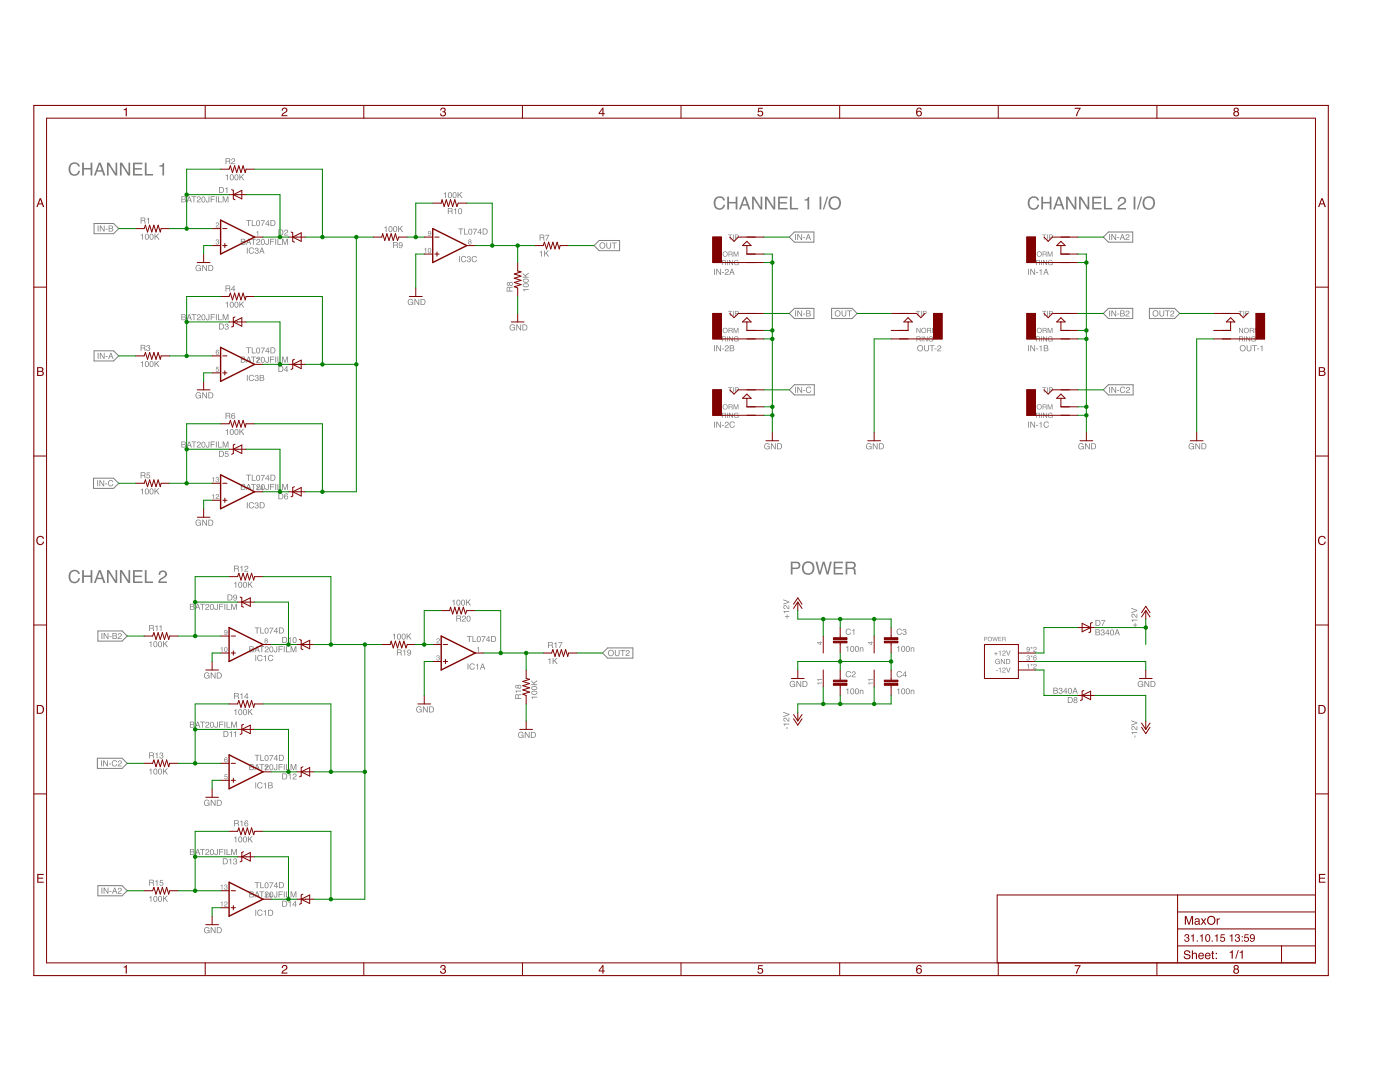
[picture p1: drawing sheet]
<svg xmlns="http://www.w3.org/2000/svg" width="279mm" height="216mm" viewBox="0 0 279 216" stroke-linecap="round" stroke-linejoin="round" font-family="sans-serif">
<g fill="#808080">
<path d="M43.1 44.5a.35 .35 0 0 1 .6 .1 .35 .35 0 0 1-.4 .5l-.1 .2h.5v.1h-.7l.2-.3a.35 .35 0 0 0 .3-.2 .35 .35 0 0 0 0-.4l-.4 .2z"/>
<path d="M43.1 47.9l.3-.1a.25 .25 0 0 1 .3 .1 .25 .25 0 0 1-.1 .3 .33 .33 0 0 1-.1 .6 .33 .33 0 0 1-.5-.3h.2a.2 .2 0 0 0 .2 .2 .21 .21 0 0 0 .1-.4h-.2v-.1a.16 .16 0 0 0 .3-.1 .16 .16 0 0 0-.2-.2l-.2 .2h-.1z"/>
<path d="M51.2 46.3l.3-.2v1h-.1v-.7z"/>
<path d="M43.2 73.2h.5v.1h-.5v.3a.34 .34 0 0 1 .5 .1 .34 .34 0 0 1-.2 .5 .34 .34 0 0 1-.5-.3h.2a.22 .22 0 0 0 .3 .1 .22 .22 0 0 0 0-.3 .22 .22 0 0 0-.3 0h-.1z"/>
<path d="M51.1 71.5h.7l-.4 1h-.2l.1-.2 .3-.7h-.5z"/>
<path d="M87.2 127.5a.35 .35 0 0 1 .6 .1 .35 .35 0 0 1-.4 .5l-.2 .2h.6v.1h-.7l.1-.3a.35 .35 0 0 0 .3-.2 .35 .35 0 0 0 0-.4l-.4 .2z"/>
<path d="M87.1 130.9l.3-.1a.25 .25 0 0 1 .3 .1 .25 .25 0 0 1-.1 .3 .33 .33 0 0 1-.1 .6 .33 .33 0 0 1-.4-.3h.1a.2 .2 0 0 0 .3 .2 .2 .2 0 0 0 0-.4h-.2l.1-.1a.16 .16 0 0 0 .2-.1 .16 .16 0 0 0-.2-.2l-.2 .2h-.1z"/>
<path d="M95.2 129.3l.4-.2v1h-.2v-.7z"/>
<path d="M44.9 154.5h.5v.1h-.5v.3a.34 .34 0 0 1 .5 .2 .34 .34 0 0 1-.2 .4 .34 .34 0 0 1-.5-.3h.2a.22 .22 0 0 0 .3 .1 .22 .22 0 0 0 0-.3 .22 .22 0 0 0-.3 0h-.1z"/>
<path d="M52.8 152.8h.7l-.4 1h-.2l.1-.2 .3-.7h-.5z"/>
<path d="M14 32.8a1.11 1.11 0 0 1 1.1-.4 1.11 1.11 0 0 1 .8 .8h-.3a.83 .83 0 0 0-1-.5 .83 .83 0 0 0-.6 1.1 .81 .81 0 0 0 .7 1 .81 .81 0 0 0 .9-.7h.4a1.18 1.18 0 0 1-1.5 .9 1.18 1.18 0 0 1-.8-1.6zM16.4 32.5h.3v1h1.4v-1h.3v2.5h-.3v-1.2h-1.4v1.2h-.3zM19.9 32.8l-.4 1.2h.8zM19.7 32.5h.4l.9 2.5h-.3l-.3-.7h-1l-.3 .7h-.4zM21.4 32.5h.4l1.3 2v-2h.3v2.5h-.4l-1.3-2.1v2.1h-.3zM23.9 32.5h.4l1.3 2v-2h.4v2.5h-.4l-1.3-2.1v2.1h-.4zM26.6 32.5h1.8v.3h-1.5v.8h1.4v.2h-1.4v.9h1.5v.3h-1.8zM28.9 32.5h.4v2.2h1.3v.3h-1.7zM31.8 33l.5-.1 .2-.4h.3v2.5h-.4v-1.7h-.6z"/>
<path d="M14 114.1a1.11 1.11 0 0 1 1.1-.4 1.11 1.11 0 0 1 .8 .8h-.3a.83 .83 0 0 0-1-.5 .83 .83 0 0 0-.6 1.1 .81 .81 0 0 0 .7 1 .81 .81 0 0 0 .9-.7h.4a1.18 1.18 0 0 1-1.5 .9 1.18 1.18 0 0 1-.8-1.6zM16.4 113.8h.3v1h1.4v-1h.3v2.5h-.3v-1.2h-1.4v1.2h-.3zM19.9 114.1l-.4 1.2h.8zM19.7 113.8h.4l.9 2.5h-.3l-.3-.7h-1l-.3 .7h-.4zM21.4 113.8h.4l1.3 2v-2h.3v2.5h-.4l-1.3-2v2h-.3zM23.9 113.8h.4l1.3 2v-2h.4v2.5h-.4l-1.3-2v2h-.4zM26.6 113.8h1.8v.3h-1.5v.8h1.4v.3h-1.4v.8h1.5v.3h-1.8zM28.9 113.8h.4v2.2h1.3v.3h-1.7zM31.9 114a.82 .82 0 0 1 1.3 .2 .82 .82 0 0 1-.5 1.2l-.5 .3-.3 .3h1.4v.3h-1.7a1.41 1.41 0 0 1 1.1-1.3 .5 .5 0 0 0 .2-.6 .5 .5 0 0 0-.6-.3 .5 .5 0 0 0-.3 .6h-.3z"/>
<path d="M142.7 39.6a1.11 1.11 0 0 1 1.1-.4 1.11 1.11 0 0 1 .9 .8h-.4a.83 .83 0 0 0-1-.5 .83 .83 0 0 0-.5 1 .81 .81 0 0 0 .6 1 .81 .81 0 0 0 1-.6h.3a1.18 1.18 0 0 1-1.5 .9 1.18 1.18 0 0 1-.8-1.6zM145.1 39.2h.4v1.1h1.3v-1.1h.4v2.6h-.4v-1.2h-1.3v1.2h-.4zM148.6 39.6l-.4 1.1h.8zM148.5 39.2h.3l1 2.6h-.4l-.3-.8h-1l-.3 .8h-.3zM150.1 39.2h.4l1.3 2.1v-2.1h.3v2.6h-.4l-1.3-2.1v2.1h-.3zM152.7 39.2h.4l1.3 2.1v-2.1h.3v2.6h-.4l-1.3-2.1v2.1h-.3zM155.3 39.2h1.9v.3h-1.6v.8h1.4v.3h-1.4v.9h1.6v.3h-1.9zM157.6 39.2h.4v2.3h1.3v.3h-1.7zM160.6 39.8l.4-.1 .2-.4h.3v2.5h-.3v-1.8h-.6zM163.6 39.2h.3v2.6h-.3zM165 39.2h.3l-.8 2.6h-.3zM165.8 39.4a1.34 1.34 0 0 1 2 .9 1.34 1.34 0 0 1-1.5 1.5 1.42 1.42 0 0 1-.5-2.4zM165.9 39.7a1.03 1.03 0 0 0-.1 1.4 1.03 1.03 0 0 0 1.3 .3 1.02 1.02 0 0 0 .3-1.4 1.02 1.02 0 0 0-1.5-.3z"/>
<path d="M205.4 39.6a1.11 1.11 0 0 1 1.1-.4 1.11 1.11 0 0 1 .9 .8h-.4a.83 .83 0 0 0-1-.5 .83 .83 0 0 0-.5 1 .81 .81 0 0 0 .6 1 .81 .81 0 0 0 .9-.6h.4a1.18 1.18 0 0 1-1.5 .9 1.18 1.18 0 0 1-.8-1.6zM207.8 39.2h.4v1.1h1.3v-1.1h.3v2.6h-.3v-1.2h-1.3v1.2h-.4zM211.3 39.6l-.4 1.1h.8zM211.1 39.2h.4l1 2.6h-.4l-.3-.8h-1l-.3 .8h-.3zM212.8 39.2h.4l1.3 2.1v-2.1h.3v2.6h-.4l-1.3-2.1v2.1h-.3zM215.4 39.2h.4l1.3 2.1v-2.1h.3v2.6h-.4l-1.3-2.1v2.1h-.3zM218 39.2h1.8v.3h-1.5v.8h1.4v.3h-1.4v.9h1.6v.3h-1.9zM220.3 39.2h.4v2.3h1.3v.3h-1.7zM223.4 39.5a.82 .82 0 0 1 1.3 .2 .82 .82 0 0 1-.6 1.2l-.5 .3-.2 .3h1.3v.3h-1.7a1.41 1.41 0 0 1 1.1-1.3 .5 .5 0 0 0 .2-.7 .5 .5 0 0 0-.6-.2 .5 .5 0 0 0-.3 .6h-.3zM226.2 39.2h.4v2.6h-.4zM227.7 39.2h.3l-.9 2.6h-.2zM228.5 39.4a1.34 1.34 0 0 1 2 .9 1.34 1.34 0 0 1-1.5 1.5 1.42 1.42 0 0 1-.5-2.4zM228.6 39.7a1.03 1.03 0 0 0-.1 1.4 1.03 1.03 0 0 0 1.3 .3 1.02 1.02 0 0 0 .3-1.4 1.02 1.02 0 0 0-1.5-.3z"/>
<path d="M157.8 112.1h1.2a.74 .74 0 0 1 .7 .7 .74 .74 0 0 1-.7 .7h-.8v1.1h-.4zM158.2 112.4v.9h.7a.45 .45 0 0 0 .5-.5 .45 .45 0 0 0-.5-.4zM160.5 112.3a1.34 1.34 0 0 1 2 .8 1.34 1.34 0 0 1-1.5 1.6 1.42 1.42 0 0 1-.5-2.4zM160.7 112.6a1.03 1.03 0 0 0-.2 1.3 1.03 1.03 0 0 0 1.3 .4 1.02 1.02 0 0 0 .3-1.5 1.02 1.02 0 0 0-1.4-.2zM162.7 112.1h.4l.5 2.1 .6-2.1h.4l.5 2.1 .5-2.1h.4l-.7 2.5h-.3l-.6-2.1-.6 2.1h-.4zM166.4 112.1h1.8v.3h-1.5v.8h1.4v.3h-1.4v.8h1.6v.3h-1.9zM169.1 112.4v.8h.8a.44 .44 0 0 0 .5-.4 .44 .44 0 0 0-.4-.4zM168.8 112.1h1.1a.7 .7 0 0 1 .9 .4 .7 .7 0 0 1-.4 .9l.3 .3 .2 .9h-.4l-.1-.7a.4 .4 0 0 0-.5-.4h-.8v1.1h-.3z"/>
<path d="M36.4 39.3v.4h.3a.19 .19 0 0 0 .2-.2 .19 .19 0 0 0-.2-.2zM36.4 39.8v.4h.5v-.4zM36.2 39.2l.8 .1 .1 .3-.2 .1 .2 .3-.2 .3-.7 .1zM37.8 39.4l-.2 .5h.3zM37.7 39.2h.2l.4 1.2h-.2l-.1-.4h-.5l-.1 .4h-.2zM38.2 39.2h1v.1h-.4v1.1h-.2v-1.1h-.4zM39.3 39.4a.41 .41 0 0 1 .8 .1 .41 .41 0 0 1-.5 .5l-.2 .2h.7v.2h-.8l.1-.4a.41 .41 0 0 0 .4-.2 .41 .41 0 0 0 0-.4l-.5 .2zM40.3 39.3a.48 .48 0 0 1 .7 .1 .48 .48 0 0 1 0 .6 .41 .41 0 0 1-.5 .4 .41 .41 0 0 1-.3-.6zM40.5 39.4a.51 .51 0 0 0-.2 .5 .51 .51 0 0 0 .4 .3 .49 .49 0 0 0 .2-.5 .49 .49 0 0 0-.4-.3zM41.6 39.2h.2v.8a.35 .35 0 0 1-.4 .4 .35 .35 0 0 1-.3-.4h.2a.2 .2 0 0 0 .1 .3 .2 .2 0 0 0 .2-.2zM42 39.2h.9v.1h-.7v.4h.6v.1h-.6v.6h-.2zM43.1 39.2h.2v1.2h-.2zM43.5 39.2h.2v1h.6v.2h-.8zM44.4 39.2h.3l.3 1 .4-1h.2v1.2h-.2v-1l-.3 1h-.2l-.3-1v1h-.2z"/>
<path d="M48.2 47.8v.4h.3a.19 .19 0 0 0 .3-.2 .19 .19 0 0 0-.3-.2zM48.2 48.3v.4l.6-.1-.1-.3zM48.1 47.6l.8 .2v.2l-.1 .2 .2 .3-.2 .3h-.7zM49.6 47.8l-.2 .6h.4zM49.5 47.6h.2l.5 1.2h-.2l-.1-.3h-.5l-.2 .3h-.1zM50.1 47.6h.9v.2h-.4v1h-.1v-1h-.4zM51.2 47.8a.41 .41 0 0 1 .7 .2 .41 .41 0 0 1-.5 .5l-.1 .2h.6v.1h-.8l.2-.3a.41 .41 0 0 0 .4-.2 .41 .41 0 0 0-.1-.5l-.5 .3zM52.2 47.8a.48 .48 0 0 1 .6 0 .48 .48 0 0 1 0 .7 .41 .41 0 0 1-.5 .4 .41 .41 0 0 1-.2-.6zM52.3 47.8a.51 .51 0 0 0-.1 .5 .51 .51 0 0 0 .4 .4 .49 .49 0 0 0 .1-.5 .49 .49 0 0 0-.4-.4zM53.5 47.6h.1v.9a.35 .35 0 0 1-.3 .4 .35 .35 0 0 1-.3-.4h.1a.2 .2 0 0 0 .1 .2 .2 .2 0 0 0 .3-.1zM53.9 47.6h.8v.2h-.6v.4h.6v.1h-.6v.5h-.2zM54.9 47.6h.2v1.2h-.2zM55.4 47.6h.1v1.1h.6v.1h-.7zM56.3 47.6h.2l.4 1.1 .3-1.1h.3v1.2h-.2v-1l-.3 1h-.2l-.3-1v1h-.2z"/>
<path d="M28.1 46.9l.4-.3v1.2h-.1v-.8h-.3zM29 46.8a.48 .48 0 0 1 .7 0 .48 .48 0 0 1 0 .6 .41 .41 0 0 1-.5 .4 .41 .41 0 0 1-.3-.5zM29.2 46.8a.51 .51 0 0 0-.2 .5 .51 .51 0 0 0 .4 .4 .49 .49 0 0 0 .2-.5 .49 .49 0 0 0-.4-.4zM30 46.8a.48 .48 0 0 1 .6 0 .48 .48 0 0 1 0 .6 .41 .41 0 0 1-.5 .4 .41 .41 0 0 1-.3-.5zM30.1 46.8a.51 .51 0 0 0-.1 .5 .51 .51 0 0 0 .3 .4 .49 .49 0 0 0 .2-.5 .49 .49 0 0 0-.4-.4zM30.8 46.6h.2v.6l.6-.6h.2l-.5 .5 .5 .7h-.2l-.4-.6-.2 .2v.4h-.2z"/>
<path d="M45 35l.5-.2v1.2h-.2v-.9h-.3zM46 34.9a.48 .48 0 0 1 .6 0 .48 .48 0 0 1 0 .7 .41 .41 0 0 1-.5 .4 .41 .41 0 0 1-.3-.6zM46.1 34.9a.51 .51 0 0 0-.1 .6 .51 .51 0 0 0 .3 .3 .49 .49 0 0 0 .2-.5 .49 .49 0 0 0-.4-.4zM46.9 34.9a.48 .48 0 0 1 .6 0 .48 .48 0 0 1 .1 .7 .41 .41 0 0 1-.5 .4 .41 .41 0 0 1-.3-.6zM47.1 34.9a.51 .51 0 0 0-.2 .6 .51 .51 0 0 0 .4 .3 .49 .49 0 0 0 .2-.5 .49 .49 0 0 0-.4-.4zM47.8 34.8h.1v.5l.6-.5h.3l-.5 .4 .5 .8h-.2l-.5-.6-.2 .1v.5h-.1z"/>
<path d="M39.2 53l.5-.1 .3 .1 .1 .2h-.2a.39 .39 0 0 0-.5-.2 .39 .39 0 0 0-.2 .5 .39 .39 0 0 0 .3 .5 .39 .39 0 0 0 .5-.4h-.4v-.2h.5v.7l-.1-.2a.6 .6 0 0 1-.9 0 .6 .6 0 0 1 .1-.9zM40.4 52.9h.2l.6 1v-1h.1v1.2h-.2l-.6-1v1h-.1zM41.7 53v.9h.4a.48 .48 0 0 0 .3-.5 .48 .48 0 0 0-.4-.4zM41.6 52.9h.5a.61 .61 0 0 1 .5 .6 .61 .61 0 0 1-.5 .6h-.5z"/>
<path d="M49.1 43.9h1v.1h-.4v1.1h-.2v-1.1h-.4zM50.2 43.9h.2v1.1h.6v.1h-.8zM51.2 44.1a.48 .48 0 0 1 .7 0 .48 .48 0 0 1 0 .6 .41 .41 0 0 1-.5 .4 .41 .41 0 0 1-.3-.6zM51.4 44.1a.51 .51 0 0 0-.2 .5 .51 .51 0 0 0 .4 .4 .49 .49 0 0 0 .2-.5 .49 .49 0 0 0-.4-.4zM52 44h.9l-.5 1.1h-.2l.1-.2 .4-.8h-.7zM53.5 44.2l-.4 .5h.4zM53.5 43.9h.1v.8h.2v.1h-.2v.3h-.1v-.3h-.5zM54.1 44v1h.4a.48 .48 0 0 0 .3-.5 .48 .48 0 0 0-.4-.5zM54 43.9h.5a.61 .61 0 0 1 .5 .6 .61 .61 0 0 1-.5 .6h-.5z"/>
<path d="M36.4 62.8v.4h.3a.19 .19 0 0 0 .2-.2 .19 .19 0 0 0-.2-.2zM36.4 63.3v.4h.5v-.3zM36.2 62.7l.8 .1 .1 .3-.2 .1 .2 .3-.2 .4h-.7zM37.8 62.9l-.2 .5h.3zM37.7 62.7h.2l.4 1.2h-.2l-.1-.4h-.5l-.1 .4h-.2zM38.2 62.7h1v.1h-.4v1.1h-.2v-1.1h-.4zM39.3 62.9a.41 .41 0 0 1 .8 .1 .41 .41 0 0 1-.5 .5l-.2 .2h.7v.2h-.8l.1-.4a.41 .41 0 0 0 .4-.2 .41 .41 0 0 0 0-.4l-.5 .2zM40.3 62.8a.48 .48 0 0 1 .7 .1 .48 .48 0 0 1 0 .6 .41 .41 0 0 1-.5 .4 .41 .41 0 0 1-.3-.6zM40.5 62.9a.51 .51 0 0 0-.2 .5 .51 .51 0 0 0 .4 .4 .49 .49 0 0 0 .2-.5 .49 .49 0 0 0-.4-.4zM41.6 62.7h.2v.8a.35 .35 0 0 1-.4 .4 .35 .35 0 0 1-.3-.4h.2a.2 .2 0 0 0 .1 .3 .2 .2 0 0 0 .2-.2zM42 62.7h.9v.1h-.7v.4h.6v.1h-.6v.6h-.2zM43.1 62.7h.2v1.2h-.2zM43.5 62.7h.2v1h.6v.2h-.8zM44.4 62.7h.3l.3 1 .4-1h.2v1.2h-.2v-1l-.3 1h-.2l-.3-1v1h-.2z"/>
<path d="M48.2 71.3v.4h.3a.19 .19 0 0 0 .3-.2 .19 .19 0 0 0-.3-.2zM48.2 71.8v.4l.6-.1-.1-.3zM48.1 71.2l.8 .1v.3l-.1 .1 .2 .3-.2 .3-.7 .1zM49.6 71.3l-.2 .6h.4zM49.5 71.2h.2l.5 1.2h-.2l-.1-.4h-.5l-.2 .4h-.1zM50.1 71.2h.9v.1h-.4v1.1h-.1v-1.1h-.4zM51.2 71.4a.41 .41 0 0 1 .7 .1 .41 .41 0 0 1-.5 .5l-.1 .2h.6v.2h-.8l.2-.4a.41 .41 0 0 0 .4-.2 .41 .41 0 0 0-.1-.5l-.5 .3zM52.2 71.3a.48 .48 0 0 1 .6 0 .48 .48 0 0 1 0 .7 .41 .41 0 0 1-.5 .4 .41 .41 0 0 1-.2-.6zM52.3 71.3a.51 .51 0 0 0-.1 .6 .51 .51 0 0 0 .4 .3 .49 .49 0 0 0 .1-.5 .49 .49 0 0 0-.4-.4zM53.5 71.2h.1v.8a.35 .35 0 0 1-.3 .4 .35 .35 0 0 1-.3-.4h.1a.2 .2 0 0 0 .1 .2 .2 .2 0 0 0 .3-.1zM53.9 71.2h.8v.1h-.6v.4h.6v.1h-.6v.6h-.2zM54.9 71.2h.2v1.2h-.2zM55.4 71.2h.1v1h.6v.2h-.7zM56.3 71.2h.2l.4 1 .3-1h.3v1.2h-.2v-1.1l-.3 1.1h-.2l-.3-1.1v1.1h-.2z"/>
<path d="M28.1 72.3l.4-.2v1.1h-.1v-.8h-.3zM29 72.2a.48 .48 0 0 1 .7 0 .48 .48 0 0 1 0 .7 .41 .41 0 0 1-.5 .3 .41 .41 0 0 1-.3-.5zM29.2 72.2a.51 .51 0 0 0-.2 .5 .51 .51 0 0 0 .4 .4 .49 .49 0 0 0 .2-.5 .49 .49 0 0 0-.4-.4zM30 72.2a.48 .48 0 0 1 .6 0 .48 .48 0 0 1 0 .7 .41 .41 0 0 1-.5 .3 .41 .41 0 0 1-.3-.5zM30.1 72.2a.51 .51 0 0 0-.1 .5 .51 .51 0 0 0 .3 .4 .49 .49 0 0 0 .2-.5 .49 .49 0 0 0-.4-.4zM30.8 72h.2v.6l.6-.6h.2l-.5 .5 .5 .7h-.2l-.4-.6-.2 .2v.4h-.2z"/>
<path d="M45 60.4l.5-.2v1.2h-.2v-.9h-.3zM46 60.3a.48 .48 0 0 1 .6 .1 .48 .48 0 0 1 0 .6 .41 .41 0 0 1-.5 .4 .41 .41 0 0 1-.3-.6zM46.1 60.4a.51 .51 0 0 0-.1 .5 .51 .51 0 0 0 .3 .3 .49 .49 0 0 0 .2-.5 .49 .49 0 0 0-.4-.3zM46.9 60.3a.48 .48 0 0 1 .6 .1 .48 .48 0 0 1 .1 .6 .41 .41 0 0 1-.5 .4 .41 .41 0 0 1-.3-.6zM47.1 60.4a.51 .51 0 0 0-.2 .5 .51 .51 0 0 0 .4 .3 .49 .49 0 0 0 .2-.5 .49 .49 0 0 0-.4-.3zM47.8 60.2h.1v.5l.6-.5h.3l-.5 .4 .5 .8h-.2l-.5-.6-.2 .1v.5h-.1z"/>
<path d="M39.2 78.4l.5-.1 .3 .2 .1 .2h-.2a.39 .39 0 0 0-.5-.3 .39 .39 0 0 0-.2 .5 .39 .39 0 0 0 .3 .5 .39 .39 0 0 0 .5-.4h-.4v-.2h.5v.7l-.1-.2a.6 .6 0 0 1-.9 0 .6 .6 0 0 1 .1-.9zM40.4 78.3h.2l.6 1v-1h.1v1.2h-.2l-.6-1v1h-.1zM41.7 78.4v.9h.4a.48 .48 0 0 0 .3-.4 .48 .48 0 0 0-.4-.5zM41.6 78.3h.5a.61 .61 0 0 1 .5 .6 .61 .61 0 0 1-.5 .6h-.5z"/>
<path d="M36.4 88.2v.4h.3a.19 .19 0 0 0 .2-.2 .19 .19 0 0 0-.2-.2zM36.4 88.7v.5l.5-.1v-.3zM36.2 88.1l.8 .1 .1 .3-.2 .1 .2 .3-.2 .4h-.7zM37.8 88.3l-.2 .5h.3zM37.7 88.1h.2l.4 1.2h-.2l-.1-.4h-.5l-.1 .4h-.2zM38.2 88.1h1v.1h-.4v1.1h-.2v-1.1h-.4zM39.3 88.3a.41 .41 0 0 1 .8 .1 .41 .41 0 0 1-.5 .6l-.2 .2h.7v.1h-.8l.1-.4a.41 .41 0 0 0 .4-.2 .41 .41 0 0 0 0-.4l-.5 .2zM40.3 88.2a.48 .48 0 0 1 .7 .1 .48 .48 0 0 1 0 .6 .41 .41 0 0 1-.5 .4 .41 .41 0 0 1-.3-.6zM40.5 88.3a.51 .51 0 0 0-.2 .5 .51 .51 0 0 0 .4 .4 .49 .49 0 0 0 .2-.5 .49 .49 0 0 0-.4-.4zM41.6 88.1h.2v.8a.35 .35 0 0 1-.4 .4 .35 .35 0 0 1-.3-.4h.2a.2 .2 0 0 0 .1 .3 .2 .2 0 0 0 .2-.2zM42 88.1h.9v.1h-.7v.4h.6v.1h-.6v.6h-.2zM43.1 88.1h.2v1.2h-.2zM43.5 88.1h.2v1.1h.6v.1h-.8zM44.4 88.1h.3l.3 1 .4-1h.2v1.2h-.2v-1l-.3 1h-.2l-.3-1v1h-.2z"/>
<path d="M48.2 96.7v.4h.3a.19 .19 0 0 0 .3-.2 .19 .19 0 0 0-.3-.2zM48.2 97.2v.4l.6-.1-.1-.3zM48.1 96.6l.8 .1v.3l-.1 .1 .2 .3-.2 .3-.7 .1zM49.6 96.7l-.2 .6h.4zM49.5 96.6h.2l.5 1.2h-.2l-.1-.4h-.5l-.2 .4h-.1zM50.1 96.6h.9v.1h-.4v1.1h-.1v-1.1h-.4zM51.2 96.8a.41 .41 0 0 1 .7 .1 .41 .41 0 0 1-.5 .5l-.1 .2h.6v.2h-.8l.2-.4a.41 .41 0 0 0 .4-.2 .41 .41 0 0 0-.1-.5l-.5 .3zM52.2 96.7a.48 .48 0 0 1 .6 .1 .48 .48 0 0 1 0 .6 .41 .41 0 0 1-.5 .4 .41 .41 0 0 1-.2-.6zM52.3 96.8a.51 .51 0 0 0-.1 .5 .51 .51 0 0 0 .4 .3 .49 .49 0 0 0 .1-.5 .49 .49 0 0 0-.4-.3zM53.5 96.6h.1v.8a.35 .35 0 0 1-.3 .4 .35 .35 0 0 1-.3-.4h.1a.2 .2 0 0 0 .1 .3 .2 .2 0 0 0 .3-.2zM53.9 96.6h.8v.1h-.6v.4h.6v.1h-.6v.6h-.2zM54.9 96.6h.2v1.2h-.2zM55.4 96.6h.1v1h.6v.2h-.7zM56.3 96.6h.2l.4 1 .3-1h.3v1.2h-.2v-1l-.3 1h-.2l-.3-1v1h-.2z"/>
<path d="M28.1 97.7l.4-.2v1.1h-.1v-.8h-.3zM29 97.6a.48 .48 0 0 1 .7 0 .48 .48 0 0 1 0 .7 .41 .41 0 0 1-.5 .3 .41 .41 0 0 1-.3-.5zM29.2 97.6a.51 .51 0 0 0-.2 .5 .51 .51 0 0 0 .4 .4 .49 .49 0 0 0 .2-.5 .49 .49 0 0 0-.4-.4zM30 97.6a.48 .48 0 0 1 .6 0 .48 .48 0 0 1 0 .7 .41 .41 0 0 1-.5 .3 .41 .41 0 0 1-.3-.5zM30.1 97.6a.51 .51 0 0 0-.1 .5 .51 .51 0 0 0 .3 .4 .49 .49 0 0 0 .2-.5 .49 .49 0 0 0-.4-.4zM30.8 97.4h.2v.6l.6-.6h.2l-.5 .5 .5 .7h-.2l-.4-.6-.2 .2v.4h-.2z"/>
<path d="M45 85.8l.5-.2v1.2h-.2v-.9h-.3zM46 85.7a.48 .48 0 0 1 .6 .1 .48 .48 0 0 1 0 .6 .41 .41 0 0 1-.5 .4 .41 .41 0 0 1-.3-.6zM46.1 85.8a.51 .51 0 0 0-.1 .5 .51 .51 0 0 0 .3 .3 .49 .49 0 0 0 .2-.5 .49 .49 0 0 0-.4-.3zM46.9 85.7a.48 .48 0 0 1 .6 .1 .48 .48 0 0 1 .1 .6 .41 .41 0 0 1-.5 .4 .41 .41 0 0 1-.3-.6zM47.1 85.8a.51 .51 0 0 0-.2 .5 .51 .51 0 0 0 .4 .3 .49 .49 0 0 0 .2-.5 .49 .49 0 0 0-.4-.3zM47.8 85.6h.1v.6l.6-.6h.3l-.5 .5 .5 .7h-.2l-.5-.6-.2 .2v.4h-.1z"/>
<path d="M39.2 103.8l.5-.1 .3 .2 .1 .2h-.2a.39 .39 0 0 0-.5-.3 .39 .39 0 0 0-.2 .5 .39 .39 0 0 0 .3 .5 .39 .39 0 0 0 .5-.4h-.4v-.1h.5v.6l-.1-.2a.6 .6 0 0 1-.9 0 .6 .6 0 0 1 .1-.9zM40.4 103.7h.2l.6 1v-1h.1v1.2h-.2l-.6-1v1h-.1zM41.7 103.8v1h.4a.48 .48 0 0 0 .3-.5 .48 .48 0 0 0-.4-.5zM41.6 103.7h.5a.61 .61 0 0 1 .5 .6 .61 .61 0 0 1-.5 .6h-.5z"/>
<path d="M91.5 45.6h1v.1h-.5v1.1h-.1v-1.1h-.4zM92.6 45.6h.2v1.1h.6v.1h-.8zM93.6 45.7a.48 .48 0 0 1 .6 .1 .48 .48 0 0 1 0 .6 .41 .41 0 0 1-.5 .4 .41 .41 0 0 1-.2-.6zM93.8 45.8a.51 .51 0 0 0-.2 .5 .51 .51 0 0 0 .4 .4 .49 .49 0 0 0 .1-.5 .49 .49 0 0 0-.3-.4zM94.4 45.6h.8l-.5 1.2h-.1v-.2l.4-.8h-.6zM95.8 45.9l-.4 .5h.4zM95.8 45.6h.2v.8h.1v.1h-.1v.3h-.2v-.3h-.5zM96.5 45.7v1h.4a.48 .48 0 0 0 .3-.5 .48 .48 0 0 0-.4-.5zM96.3 45.6h.5a.61 .61 0 0 1 .5 .6 .61 .61 0 0 1-.5 .6h-.5z"/>
<path d="M49.1 69.3h1v.2h-.4v1h-.2v-1h-.4zM50.2 69.3h.2v1.1h.6v.1h-.8zM51.2 69.5a.48 .48 0 0 1 .7 0 .48 .48 0 0 1 0 .6 .41 .41 0 0 1-.5 .4 .41 .41 0 0 1-.3-.6zM51.4 69.5a.51 .51 0 0 0-.2 .5 .51 .51 0 0 0 .4 .4 .49 .49 0 0 0 .2-.5 .49 .49 0 0 0-.4-.4zM52 69.4h.9l-.5 1.1h-.2l.1-.2 .4-.8h-.7zM53.5 69.6l-.4 .5h.4zM53.5 69.3h.1v.8h.2v.1h-.2v.3h-.1v-.3h-.5zM54.1 69.4v1h.4a.48 .48 0 0 0 .3-.5 .48 .48 0 0 0-.4-.5zM54 69.3h.5a.61 .61 0 0 1 .5 .6 .61 .61 0 0 1-.5 .6h-.5z"/>
<path d="M49.1 94.7h1v.2h-.4v1h-.2v-1h-.4zM50.2 94.7h.2v1.1h.6v.1h-.8zM51.2 94.9a.48 .48 0 0 1 .7 0 .48 .48 0 0 1 0 .6 .41 .41 0 0 1-.5 .4 .41 .41 0 0 1-.3-.5zM51.4 94.9a.51 .51 0 0 0-.2 .5 .51 .51 0 0 0 .4 .4 .49 .49 0 0 0 .2-.5 .49 .49 0 0 0-.4-.4zM52 94.8h.9l-.5 1.1h-.2l.1-.2 .4-.8h-.7zM53.5 95l-.4 .5h.4zM53.5 94.7h.1v.8h.2v.1h-.2v.3h-.1v-.3h-.5zM54.1 94.9v.9h.4a.48 .48 0 0 0 .3-.5 .48 .48 0 0 0-.4-.4zM54 94.7h.5a.61 .61 0 0 1 .5 .6 .61 .61 0 0 1-.5 .6h-.5z"/>
<path d="M107.7 50.3l.4-.3v1.2h-.1v-.8h-.3zM108.6 50h.2v.6l.5-.6h.3l-.5 .5 .5 .7h-.2l-.4-.6-.2 .2v.4h-.2z"/>
<path d="M104.3 57.7h1.2v.2h-.8v.3h-.1zM104.4 56.7a.61 .61 0 0 1 .7-.2 .61 .61 0 0 1 .4 .6 .61 .61 0 0 1-.7 .2 .61 .61 0 0 1-.4-.6zM104.5 56.8a.45 .45 0 0 0 .4 .4 .45 .45 0 0 0 .5-.4l-.5-.1zM104.4 55.8a.61 .61 0 0 1 .7-.2 .61 .61 0 0 1 .4 .6 .61 .61 0 0 1-.7 .2 .61 .61 0 0 1-.4-.6zM104.5 55.9a.45 .45 0 0 0 .4 .3 .45 .45 0 0 0 .5-.3l-.5-.1zM104.3 54.4l.5 .5 .7-.5v.2l-.6 .4 .2 .2h.4v.2h-1.2v-.2h.6l-.6-.5z"/>
<path d="M101.9 64.9l.5-.2 .3 .2 .1 .2h-.2a.39 .39 0 0 0-.5-.2 .39 .39 0 0 0-.2 .4 .39 .39 0 0 0 .3 .5 .39 .39 0 0 0 .4-.4h-.3v-.1h.5v.6l-.2-.1a.6 .6 0 0 1-.8-.1 .6 .6 0 0 1 .1-.8zM103 64.7h.2l.6 1v-1h.2v1.2h-.2l-.6-.9v.9h-.2zM104.4 64.9v.9h.4a.48 .48 0 0 0 .3-.5 .48 .48 0 0 0-.4-.4zM104.3 64.7h.4a.61 .61 0 0 1 .5 .6 .61 .61 0 0 1-.5 .6h-.4z"/>
<path d="M168.9 129.1l.4-.2v1.1h-.2v-.8h-.2zM169.8 129a.48 .48 0 0 1 .6 0 .48 .48 0 0 1 .1 .7 .41 .41 0 0 1-.5 .4 .41 .41 0 0 1-.3-.6zM170 129a.51 .51 0 0 0-.2 .5 .51 .51 0 0 0 .4 .4 .49 .49 0 0 0 .2-.5 .49 .49 0 0 0-.4-.4zM170.7 129a.48 .48 0 0 1 .7 0 .48 .48 0 0 1 0 .7 .41 .41 0 0 1-.5 .4 .41 .41 0 0 1-.3-.6zM170.9 129a.51 .51 0 0 0-.2 .5 .51 .51 0 0 0 .4 .4 .49 .49 0 0 0 .2-.5 .49 .49 0 0 0-.4-.4zM171.6 129.2l.1 .1a.31 .31 0 0 1 .4-.1 .31 .31 0 0 1 .2 .3v.5h-.1l-.1-.6-.1-.1-.2 .1-.1 .6h-.1z"/>
<path d="M168.9 137.6l.4-.2v1.1h-.2v-.8h-.2zM169.8 137.5a.48 .48 0 0 1 .6 0 .48 .48 0 0 1 .1 .6 .41 .41 0 0 1-.5 .4 .41 .41 0 0 1-.3-.5zM170 137.5a.51 .51 0 0 0-.2 .5 .51 .51 0 0 0 .4 .4 .49 .49 0 0 0 .2-.5 .49 .49 0 0 0-.4-.4zM170.7 137.5a.48 .48 0 0 1 .7 0 .48 .48 0 0 1 0 .6 .41 .41 0 0 1-.5 .4 .41 .41 0 0 1-.3-.5zM170.9 137.5a.51 .51 0 0 0-.2 .5 .51 .51 0 0 0 .4 .4 .49 .49 0 0 0 .2-.5 .49 .49 0 0 0-.4-.4zM171.6 137.6l.1 .2a.31 .31 0 0 1 .4-.2 .31 .31 0 0 1 .2 .4v.5h-.1l-.1-.6-.1-.1-.2 .1-.1 .6h-.1z"/>
<path d="M157.8 136l.5-.1 .3 .1 .1 .2h-.2a.39 .39 0 0 0-.5-.2 .39 .39 0 0 0-.2 .5 .39 .39 0 0 0 .3 .5 .39 .39 0 0 0 .4-.4h-.3v-.2h.5v.7l-.2-.2a.6 .6 0 0 1-.8 0 .6 .6 0 0 1 .1-.9zM158.9 135.9h.2l.6 1v-1h.2v1.2h-.2l-.6-1v1h-.2zM160.3 136v.9h.4a.48 .48 0 0 0 .3-.5 .48 .48 0 0 0-.4-.4zM160.2 135.9h.4a.61 .61 0 0 1 .5 .6 .61 .61 0 0 1-.5 .6h-.4z"/>
<path d="M156.7 123h.3v-.4h.2v.4h.3v.1h-.3v.4h-.2v-.4h-.3zM156.4 122h1.1v.1h-.8v.3h-.1zM156.5 120.9a.68 .68 0 0 1 .8 .5l.1-.6h.1v.8l-.4-.2a.41 .41 0 0 0-.2-.4 .41 .41 0 0 0-.4 .1l.3 .4-.4-.1zM156.3 119.6l1.2 .4v.2l-1.2 .4v-.1l1-.4-1-.3z"/>
<path d="M157 145.1h.1v.4h-.1zM156.4 144.4h1.1v.2h-.8v.2h-.1zM156.5 143.3a.68 .68 0 0 1 .8 .5l.1-.6h.1v.8l-.4-.1a.41 .41 0 0 0-.2-.4 .41 .41 0 0 0-.4 0l.3 .5-.4-.2zM156.3 142l1.2 .5v.2l-1.2 .4v-.2l1-.3-1-.4z"/>
<path d="M218.8 125.7v.4h.3a.19 .19 0 0 0 .2-.2 .19 .19 0 0 0-.2-.2zM218.8 126.2v.4l.5-.1v-.3zM218.6 125.6l.8 .1 .1 .3-.2 .1 .2 .3-.2 .3-.7 .1zM219.7 125.8l.4-.2a.3 .3 0 0 1 .3 .2 .3 .3 0 0 1-.1 .3 .39 .39 0 0 1-.1 .7 .39 .39 0 0 1-.5-.4h.1a.24 .24 0 0 0 .3 .3 .25 .25 0 0 0 0-.5h-.1v-.1a.19 .19 0 0 0 .3-.2 .19 .19 0 0 0-.2-.2l-.3 .3h-.1zM221.1 125.8l-.4 .5h.4zM221.1 125.6h.1v.7h.2v.2h-.2v.3h-.1v-.3h-.5zM221.7 125.7a.48 .48 0 0 1 .6 .1 .48 .48 0 0 1 0 .6 .41 .41 0 0 1-.5 .4 .41 .41 0 0 1-.3-.6zM221.8 125.8a.51 .51 0 0 0-.1 .5 .51 .51 0 0 0 .3 .3 .49 .49 0 0 0 .2-.5 .49 .49 0 0 0-.4-.3zM223 125.7l-.2 .6h.3zM222.9 125.6h.2l.4 1.2h-.2l-.1-.4h-.5l-.1 .4h-.2z"/>
<path d="M210.4 137.4v.3h.3a.19 .19 0 0 0 .2-.2 .19 .19 0 0 0-.2-.1zM210.4 137.9v.4l.5-.1v-.3zM210.2 137.2l.8 .1 .1 .3-.2 .2 .2 .3-.2 .3h-.7zM211.3 137.4l.3-.2a.3 .3 0 0 1 .4 .2 .3 .3 0 0 1-.1 .4 .39 .39 0 0 1-.1 .7 .39 .39 0 0 1-.6-.4h.2a.24 .24 0 0 0 .3 .2 .24 .24 0 0 0 0-.4h-.1v-.1a.19 .19 0 0 0 .3-.2 .19 .19 0 0 0-.2-.2l-.3 .2h-.1zM212.7 137.5l-.4 .5h.4zM212.7 137.2h.1v.8h.2v.1h-.2v.3h-.1v-.3h-.5zM213.3 137.4a.48 .48 0 0 1 .6 0 .48 .48 0 0 1 0 .6 .41 .41 0 0 1-.5 .4 .41 .41 0 0 1-.3-.5zM213.4 137.4a.51 .51 0 0 0-.2 .5 .51 .51 0 0 0 .4 .4 .49 .49 0 0 0 .2-.5 .49 .49 0 0 0-.4-.4zM214.6 137.4l-.2 .5h.3zM214.5 137.2h.2l.4 1.2h-.2l-.1-.3h-.5l-.1 .3h-.2z"/>
<path d="M227.2 136l.6-.1 .2 .1 .1 .2h-.1a.39 .39 0 0 0-.5-.2 .39 .39 0 0 0-.3 .5 .39 .39 0 0 0 .4 .5 .39 .39 0 0 0 .4-.4h-.4v-.2h.5v.7l-.1-.2a.6 .6 0 0 1-.9 0 .6 .6 0 0 1 .1-.9zM228.4 135.9h.2l.6 1v-1h.1v1.2h-.1l-.6-1v1h-.2zM229.8 136v.9h.3a.48 .48 0 0 0 .3-.5 .48 .48 0 0 0-.3-.4zM229.6 135.9h.5a.61 .61 0 0 1 .5 .6 .61 .61 0 0 1-.5 .6h-.5z"/>
<path d="M226.1 124.7h.4v-.4h.1v.4h.4v.1h-.4v.3h-.1v-.3h-.4zM225.8 123.7h1.2v.1h-.9v.3h-.1zM225.9 122.5a.68 .68 0 0 1 .8 .6l.1-.6h.2v.8l-.4-.2a.41 .41 0 0 0-.2-.4 .41 .41 0 0 0-.5 .1l.3 .4-.4-.2zM225.8 121.3l1.2 .4v.2l-1.2 .4v-.1l1-.4-1-.3z"/>
<path d="M226.4 146.8h.2v.4h-.2zM225.8 146.1h1.2v.1h-.9v.3h-.1zM225.9 145a.68 .68 0 0 1 .8 .5l.1-.6h.2v.8l-.4-.1a.41 .41 0 0 0-.2-.4 .41 .41 0 0 0-.5 0l.3 .5-.4-.2zM225.8 143.7l1.2 .5v.1l-1.2 .5v-.2l1-.3-1-.4z"/>
<path d="M152.7 88.6l.5-.2 .3 .2 .1 .2h-.2a.39 .39 0 0 0-.5-.2 .39 .39 0 0 0-.2 .5 .39 .39 0 0 0 .3 .4 .39 .39 0 0 0 .5-.4h-.4v-.1h.5v.7l-.1-.2a.6 .6 0 0 1-.9 0 .6 .6 0 0 1 .1-.9zM153.9 88.5h.2l.6 .9v-.9h.1v1.2h-.2l-.6-1v1h-.1zM155.2 88.6v.9h.4a.48 .48 0 0 0 .3-.5 .48 .48 0 0 0-.4-.4zM155.1 88.5h.5a.61 .61 0 0 1 .5 .6 .61 .61 0 0 1-.5 .6h-.5z"/>
<path d="M173 88.6l.6-.2 .2 .2 .1 .2h-.1a.39 .39 0 0 0-.5-.2 .39 .39 0 0 0-.3 .5 .39 .39 0 0 0 .4 .4 .39 .39 0 0 0 .4-.4h-.4v-.1h.5v.7l-.1-.2a.6 .6 0 0 1-.9 0 .6 .6 0 0 1 .1-.9zM174.2 88.5h.2l.6 .9v-.9h.1v1.2h-.1l-.7-1v1h-.1zM175.6 88.6v.9h.3a.48 .48 0 0 0 .3-.5 .48 .48 0 0 0-.3-.4zM175.4 88.5h.5a.61 .61 0 0 1 .5 .6 .61 .61 0 0 1-.5 .6h-.5z"/>
<path d="M76.7 45.3l.4-.2v1.2h-.1v-.8h-.3zM77.7 45.2a.48 .48 0 0 1 .6 .1 .48 .48 0 0 1 0 .6 .41 .41 0 0 1-.5 .4 .41 .41 0 0 1-.3-.6zM77.8 45.3a.51 .51 0 0 0-.1 .5 .51 .51 0 0 0 .3 .4 .49 .49 0 0 0 .2-.5 .49 .49 0 0 0-.4-.4zM78.6 45.2a.48 .48 0 0 1 .6 .1 .48 .48 0 0 1 0 .6 .41 .41 0 0 1-.5 .4 .41 .41 0 0 1-.2-.6zM78.8 45.3a.51 .51 0 0 0-.2 .5 .51 .51 0 0 0 .4 .4 .49 .49 0 0 0 .1-.5 .49 .49 0 0 0-.3-.4zM79.5 45.1h.1v.6l.6-.6h.2l-.5 .5 .5 .7h-.2l-.4-.6-.2 .2v.4h-.1z"/>
<path d="M88.6 38.6l.4-.3v1.2h-.2v-.8h-.2zM89.5 38.5a.48 .48 0 0 1 .7 0 .48 .48 0 0 1 0 .6 .41 .41 0 0 1-.5 .4 .41 .41 0 0 1-.3-.5zM89.7 38.5a.51 .51 0 0 0-.2 .5 .51 .51 0 0 0 .4 .4 .49 .49 0 0 0 .2-.5 .49 .49 0 0 0-.4-.4zM90.4 38.5a.48 .48 0 0 1 .7 0 .48 .48 0 0 1 0 .6 .41 .41 0 0 1-.5 .4 .41 .41 0 0 1-.3-.5zM90.6 38.5a.51 .51 0 0 0-.2 .5 .51 .51 0 0 0 .4 .4 .49 .49 0 0 0 .2-.5 .49 .49 0 0 0-.4-.4zM91.3 38.3h.2v.6l.6-.6h.2l-.5 .5 .5 .7h-.2l-.4-.6-.2 .2v.4h-.2z"/>
<path d="M81.5 59.8l.6-.2 .3 .2v.2h-.1a.39 .39 0 0 0-.5-.2 .39 .39 0 0 0-.3 .5 .39 .39 0 0 0 .4 .4 .39 .39 0 0 0 .4-.4h-.4v-.1h.6v.7l-.2-.2a.6 .6 0 0 1-.9 0 .6 .6 0 0 1 .1-.9zM82.7 59.7h.2l.6 .9v-.9h.2v1.2h-.2l-.6-1v1h-.2zM84.1 59.8v.9h.4a.48 .48 0 0 0 .3-.5 .48 .48 0 0 0-.4-.4zM83.9 59.7h.5a.61 .61 0 0 1 .5 .6 .61 .61 0 0 1-.5 .6h-.5z"/>
<path d="M38.1 120.6v.4h.3a.19 .19 0 0 0 .2-.2 .19 .19 0 0 0-.3-.2zM38.1 121.1v.4h.5l-.1-.4zM37.9 120.5l.8 .1 .1 .3-.2 .1 .2 .3-.2 .3-.7 .1zM39.5 120.7l-.2 .5h.3zM39.4 120.5h.2l.4 1.2h-.2l-.1-.4h-.5l-.1 .4h-.2zM39.9 120.5h1v.1h-.4v1.1h-.2v-1.1h-.4zM41 120.7a.41 .41 0 0 1 .7 .1 .41 .41 0 0 1-.4 .5l-.2 .2h.7v.2h-.8l.1-.4a.41 .41 0 0 0 .4-.2 .41 .41 0 0 0 0-.4l-.5 .2zM42 120.6a.48 .48 0 0 1 .7 .1 .48 .48 0 0 1 0 .6 .41 .41 0 0 1-.5 .4 .41 .41 0 0 1-.3-.6zM42.2 120.7a.51 .51 0 0 0-.2 .5 .51 .51 0 0 0 .4 .4 .49 .49 0 0 0 .2-.6 .49 .49 0 0 0-.4-.3zM43.3 120.5h.2v.8a.35 .35 0 0 1-.4 .4 .35 .35 0 0 1-.3-.4h.1a.2 .2 0 0 0 .2 .3 .2 .2 0 0 0 .2-.2zM43.7 120.5h.9v.1h-.7v.4h.6v.1h-.6v.6h-.2zM44.8 120.5h.1v1.2h-.1zM45.2 120.5h.2v1h.6v.2h-.8zM46.1 120.5h.3l.3 1 .4-1h.2v1.2h-.2v-1l-.3 1h-.2l-.3-1v1h-.2z"/>
<path d="M49.9 129.1v.4h.3a.19 .19 0 0 0 .3-.2 .19 .19 0 0 0-.3-.2zM49.9 129.6v.4l.6-.1-.1-.3zM49.8 129l.8 .1v.3l-.1 .1 .2 .3-.2 .3-.7 .1zM51.3 129.1l-.2 .6h.4zM51.2 129h.2l.4 1.2h-.1l-.2-.4h-.4l-.2 .4h-.1zM51.8 129h.9v.1h-.4v1.1h-.1v-1.1h-.4zM52.9 129.1a.41 .41 0 0 1 .7 .2 .41 .41 0 0 1-.5 .5l-.1 .2h.6v.2h-.8l.2-.4a.41 .41 0 0 0 .4-.2 .41 .41 0 0 0-.1-.5l-.5 .3zM53.9 129.1a.48 .48 0 0 1 .6 0 .48 .48 0 0 1 0 .7 .41 .41 0 0 1-.5 .4 .41 .41 0 0 1-.3-.6zM54 129.1a.51 .51 0 0 0-.1 .5 .51 .51 0 0 0 .3 .4 .49 .49 0 0 0 .2-.5 .49 .49 0 0 0-.4-.4zM55.2 129h.1v.8a.35 .35 0 0 1-.3 .4 .35 .35 0 0 1-.3-.4h.1a.2 .2 0 0 0 .1 .2 .2 .2 0 0 0 .3-.1zM55.6 129h.8v.1h-.6v.4h.6v.1h-.6v.6h-.2zM56.6 129h.2v1.2h-.2zM57.1 129h.1v1h.6v.2h-.7zM58 129h.2l.4 1 .3-1h.2v1.2h-.1v-1.1l-.3 1.1h-.2l-.4-1.1 .1 1.1h-.2z"/>
<path d="M29.8 128.2l.4-.2v1.1h-.1v-.8h-.3zM30.7 128.1a.48 .48 0 0 1 .7 0 .48 .48 0 0 1 0 .6 .41 .41 0 0 1-.5 .4 .41 .41 0 0 1-.3-.5zM30.9 128.1a.51 .51 0 0 0-.2 .5 .51 .51 0 0 0 .4 .4 .49 .49 0 0 0 .2-.5 .49 .49 0 0 0-.4-.4zM31.7 128.1a.48 .48 0 0 1 .6 0 .48 .48 0 0 1 0 .6 .41 .41 0 0 1-.5 .4 .41 .41 0 0 1-.3-.5zM31.8 128.1a.51 .51 0 0 0-.1 .5 .51 .51 0 0 0 .3 .4 .49 .49 0 0 0 .2-.5 .49 .49 0 0 0-.4-.4zM32.5 127.9h.2v.6l.6-.6h.2l-.5 .5 .5 .7h-.2l-.4-.6-.2 .2v.4h-.2z"/>
<path d="M46.7 116.3l.5-.2v1.2h-.2v-.9h-.3zM47.7 116.2a.48 .48 0 0 1 .6 .1 .48 .48 0 0 1 0 .6 .41 .41 0 0 1-.5 .4 .41 .41 0 0 1-.3-.6zM47.8 116.3a.51 .51 0 0 0-.1 .5 .51 .51 0 0 0 .3 .3 .49 .49 0 0 0 .2-.5 .49 .49 0 0 0-.4-.3zM48.6 116.2a.48 .48 0 0 1 .6 .1 .48 .48 0 0 1 .1 .6 .41 .41 0 0 1-.6 .4 .41 .41 0 0 1-.2-.6zM48.8 116.3a.51 .51 0 0 0-.2 .5 .51 .51 0 0 0 .4 .3 .49 .49 0 0 0 .2-.5 .49 .49 0 0 0-.4-.3zM49.5 116.1h.1v.5l.6-.5h.2l-.5 .4 .6 .8h-.3l-.4-.6-.2 .1v.5h-.1z"/>
<path d="M40.9 134.3l.5-.1 .3 .1 .1 .2h-.2a.39 .39 0 0 0-.5-.2 .39 .39 0 0 0-.2 .5 .39 .39 0 0 0 .3 .5 .39 .39 0 0 0 .5-.4h-.4v-.2h.5v.7l-.1-.2a.6 .6 0 0 1-.9 0 .6 .6 0 0 1 .1-.9zM42.1 134.2h.2l.6 1v-1h.1v1.2h-.2l-.6-1v1h-.1zM43.4 134.3v.9h.4a.48 .48 0 0 0 .3-.4 .48 .48 0 0 0-.4-.5zM43.3 134.2h.5a.61 .61 0 0 1 .5 .6 .61 .61 0 0 1-.5 .6h-.5z"/>
<path d="M50.8 125.2h1v.2h-.4v1h-.2v-1h-.4zM51.9 125.2h.2v1.1h.6v.1h-.8zM52.9 125.4a.48 .48 0 0 1 .7 0 .48 .48 0 0 1 0 .6 .41 .41 0 0 1-.5 .4 .41 .41 0 0 1-.3-.6zM53.1 125.4a.51 .51 0 0 0-.2 .5 .51 .51 0 0 0 .4 .4 .49 .49 0 0 0 .2-.5 .49 .49 0 0 0-.4-.4zM53.7 125.3h.9l-.5 1.1h-.2l.1-.2 .4-.8h-.7zM55.2 125.5l-.4 .5h.4zM55.2 125.2h.1v.8h.2v.1h-.2v.3h-.1v-.3h-.6zM55.8 125.3v1h.4a.48 .48 0 0 0 .3-.5 .48 .48 0 0 0-.4-.5zM55.7 125.2h.5a.61 .61 0 0 1 .5 .6 .61 .61 0 0 1-.5 .6h-.5z"/>
<path d="M38.1 144.1v.4h.3a.19 .19 0 0 0 .2-.2 .19 .19 0 0 0-.3-.2zM38.1 144.6v.5l.5-.1-.1-.3zM37.9 144l.8 .1 .1 .3-.2 .1 .2 .3-.2 .4h-.7zM39.5 144.2l-.2 .5h.3zM39.4 144h.2l.4 1.2h-.2l-.1-.4h-.5l-.1 .4h-.2zM39.9 144h1v.1h-.4v1.1h-.2v-1.1h-.4zM41 144.2a.41 .41 0 0 1 .7 .1 .41 .41 0 0 1-.4 .6l-.2 .2h.7v.1h-.8l.1-.4a.41 .41 0 0 0 .4-.2 .41 .41 0 0 0 0-.4l-.5 .2zM42 144.1a.48 .48 0 0 1 .7 .1 .48 .48 0 0 1 0 .6 .41 .41 0 0 1-.5 .4 .41 .41 0 0 1-.3-.6zM42.2 144.2a.51 .51 0 0 0-.2 .5 .51 .51 0 0 0 .4 .4 .49 .49 0 0 0 .2-.5 .49 .49 0 0 0-.4-.4zM43.3 144h.2v.8a.35 .35 0 0 1-.4 .4 .35 .35 0 0 1-.3-.4h.1a.2 .2 0 0 0 .2 .3 .2 .2 0 0 0 .2-.2zM43.7 144h.9v.1h-.7v.4h.6v.1h-.6v.6h-.2zM44.8 144h.1v1.2h-.1zM45.2 144h.2v1h.6v.2h-.8zM46.1 144h.3l.3 1 .4-1h.2v1.2h-.2v-1l-.3 1h-.2l-.3-1v1h-.2z"/>
<path d="M49.9 152.6v.4h.3a.19 .19 0 0 0 .3-.2 .19 .19 0 0 0-.3-.2zM49.9 153.1v.4l.6-.1-.1-.3zM49.8 152.5l.8 .1v.3l-.1 .1 .2 .3-.2 .3-.7 .1zM51.3 152.6l-.2 .6h.4zM51.2 152.5h.2l.4 1.2h-.1l-.2-.4h-.4l-.2 .4h-.1zM51.8 152.5h.9v.1h-.4v1.1h-.1v-1.1h-.4zM52.9 152.7a.41 .41 0 0 1 .7 .1 .41 .41 0 0 1-.5 .5l-.1 .2h.6v.2h-.8l.2-.4a.41 .41 0 0 0 .4-.2 .41 .41 0 0 0-.1-.5l-.5 .3zM53.9 152.6a.48 .48 0 0 1 .6 .1 .48 .48 0 0 1 0 .6 .41 .41 0 0 1-.5 .4 .41 .41 0 0 1-.3-.6zM54 152.7a.51 .51 0 0 0-.1 .5 .51 .51 0 0 0 .3 .3 .49 .49 0 0 0 .2-.5 .49 .49 0 0 0-.4-.3zM55.2 152.5h.1v.8a.35 .35 0 0 1-.3 .4 .35 .35 0 0 1-.3-.4h.1a.2 .2 0 0 0 .1 .3 .2 .2 0 0 0 .3-.2zM55.6 152.5h.8v.1h-.6v.4h.6v.1h-.6v.6h-.2zM56.6 152.5h.2v1.2h-.2zM57.1 152.5h.1v1h.6v.2h-.7zM58 152.5h.2l.4 1 .3-1h.2v1.2h-.1v-1.1l-.3 1.1h-.2l-.4-1.1 .1 1.1h-.2z"/>
<path d="M29.8 153.6l.4-.2v1.1h-.1v-.8h-.3zM30.7 153.5a.48 .48 0 0 1 .7 0 .48 .48 0 0 1 0 .7 .41 .41 0 0 1-.5 .3 .41 .41 0 0 1-.3-.5zM30.9 153.5a.51 .51 0 0 0-.2 .5 .51 .51 0 0 0 .4 .4 .49 .49 0 0 0 .2-.5 .49 .49 0 0 0-.4-.4zM31.7 153.5a.48 .48 0 0 1 .6 0 .48 .48 0 0 1 0 .7 .41 .41 0 0 1-.5 .3 .41 .41 0 0 1-.3-.5zM31.8 153.5a.51 .51 0 0 0-.1 .5 .51 .51 0 0 0 .3 .4 .49 .49 0 0 0 .2-.5 .49 .49 0 0 0-.4-.4zM32.5 153.3h.2v.6l.6-.6h.2l-.5 .5 .5 .7h-.2l-.4-.6-.2 .2v.4h-.2z"/>
<path d="M46.7 141.7l.5-.2v1.2h-.2v-.9h-.3zM47.7 141.6a.48 .48 0 0 1 .6 .1 .48 .48 0 0 1 0 .6 .41 .41 0 0 1-.5 .4 .41 .41 0 0 1-.3-.6zM47.8 141.7a.51 .51 0 0 0-.1 .5 .51 .51 0 0 0 .3 .3 .49 .49 0 0 0 .2-.5 .49 .49 0 0 0-.4-.3zM48.6 141.6a.48 .48 0 0 1 .6 .1 .48 .48 0 0 1 .1 .6 .41 .41 0 0 1-.6 .4 .41 .41 0 0 1-.2-.6zM48.8 141.7a.51 .51 0 0 0-.2 .5 .51 .51 0 0 0 .4 .3 .49 .49 0 0 0 .2-.5 .49 .49 0 0 0-.4-.3zM49.5 141.5h.1v.6l.6-.6h.2l-.5 .5 .6 .7h-.3l-.4-.6-.2 .2v.4h-.1z"/>
<path d="M40.9 159.7l.5-.1 .3 .2 .1 .2h-.2a.39 .39 0 0 0-.5-.3 .39 .39 0 0 0-.2 .5 .39 .39 0 0 0 .3 .5 .39 .39 0 0 0 .5-.4h-.4v-.1h.5v.6l-.1-.2a.6 .6 0 0 1-.9 0 .6 .6 0 0 1 .1-.9zM42.1 159.6h.2l.6 1v-1h.1v1.2h-.2l-.6-1v1h-.1zM43.4 159.7v1l.4-.1a.48 .48 0 0 0 .3-.4 .48 .48 0 0 0-.4-.5zM43.3 159.6h.5a.61 .61 0 0 1 .5 .6 .61 .61 0 0 1-.5 .6h-.5z"/>
<path d="M38.1 169.5v.4h.3a.19 .19 0 0 0 .2-.2 .19 .19 0 0 0-.3-.2zM38.1 170v.5l.5-.1-.1-.3zM37.9 169.4l.8 .1 .1 .3-.2 .2 .2 .2-.2 .4h-.7zM39.5 169.6l-.2 .5h.3zM39.4 169.4h.2l.4 1.2h-.2l-.1-.4h-.5l-.1 .4h-.2zM39.9 169.4h1v.1h-.4v1.1h-.2v-1.1h-.4zM41 169.6a.41 .41 0 0 1 .7 .1 .41 .41 0 0 1-.4 .6l-.2 .2h.7v.1h-.8l.1-.4a.41 .41 0 0 0 .4-.2 .41 .41 0 0 0 0-.4l-.5 .2zM42 169.5a.48 .48 0 0 1 .7 .1 .48 .48 0 0 1 0 .6 .41 .41 0 0 1-.5 .4 .41 .41 0 0 1-.3-.6zM42.2 169.6a.51 .51 0 0 0-.2 .5 .51 .51 0 0 0 .4 .4 .49 .49 0 0 0 .2-.5 .49 .49 0 0 0-.4-.4zM43.3 169.4h.2v.8a.35 .35 0 0 1-.4 .4 .35 .35 0 0 1-.3-.4h.1a.2 .2 0 0 0 .2 .3 .2 .2 0 0 0 .2-.2zM43.7 169.4h.9v.1h-.7v.4h.6v.2h-.6v.5h-.2zM44.8 169.4h.1v1.2h-.1zM45.2 169.4h.2v1.1h.6v.1h-.8zM46.1 169.4h.3l.3 1 .4-1h.2v1.2h-.2v-1l-.3 1h-.2l-.3-1v1h-.2z"/>
<path d="M49.9 178v.4h.3a.19 .19 0 0 0 .3-.2 .19 .19 0 0 0-.3-.2zM49.9 178.5v.4l.6-.1-.1-.3zM49.8 177.9l.8 .1v.3l-.1 .1 .2 .3-.2 .3-.7 .1zM51.3 178l-.2 .6h.4zM51.2 177.9h.2l.4 1.2h-.1l-.2-.4h-.4l-.2 .4h-.1zM51.8 177.9h.9v.1h-.4v1.1h-.1v-1.1h-.4zM52.9 178.1a.41 .41 0 0 1 .7 .1 .41 .41 0 0 1-.5 .5l-.1 .2h.6v.2h-.8l.2-.4a.41 .41 0 0 0 .4-.2 .41 .41 0 0 0-.1-.5l-.5 .3zM53.9 178a.48 .48 0 0 1 .6 .1 .48 .48 0 0 1 0 .6 .41 .41 0 0 1-.5 .4 .41 .41 0 0 1-.3-.6zM54 178.1a.51 .51 0 0 0-.1 .5 .51 .51 0 0 0 .3 .3 .49 .49 0 0 0 .2-.5 .49 .49 0 0 0-.4-.3zM55.2 177.9h.1v.8a.35 .35 0 0 1-.3 .4 .35 .35 0 0 1-.3-.4h.1a.2 .2 0 0 0 .1 .3 .2 .2 0 0 0 .3-.2zM55.6 177.9h.8v.1h-.6v.4h.6v.1h-.6v.6h-.2zM56.6 177.9h.2v1.2h-.2zM57.1 177.9h.1v1h.6v.2h-.7zM58 177.9h.2l.4 1 .3-1h.2v1.2h-.1v-1l-.3 1h-.2l-.4-1 .1 1h-.2z"/>
<path d="M29.8 179l.4-.2v1.1h-.1v-.8h-.3zM30.7 178.9a.48 .48 0 0 1 .7 0 .48 .48 0 0 1 0 .7 .41 .41 0 0 1-.5 .4 .41 .41 0 0 1-.3-.6zM30.9 178.9a.51 .51 0 0 0-.2 .5 .51 .51 0 0 0 .4 .4 .49 .49 0 0 0 .2-.5 .49 .49 0 0 0-.4-.4zM31.7 178.9a.48 .48 0 0 1 .6 0 .48 .48 0 0 1 0 .7 .41 .41 0 0 1-.5 .4 .41 .41 0 0 1-.3-.6zM31.8 178.9a.51 .51 0 0 0-.1 .5 .51 .51 0 0 0 .3 .4 .49 .49 0 0 0 .2-.5 .49 .49 0 0 0-.4-.4zM32.5 178.7h.2v.6l.6-.6h.2l-.5 .5 .5 .7h-.2l-.4-.6-.2 .2v.4h-.2z"/>
<path d="M46.7 167.1l.5-.2v1.2h-.2v-.9h-.3zM47.7 167a.48 .48 0 0 1 .6 .1 .48 .48 0 0 1 0 .6 .41 .41 0 0 1-.5 .4 .41 .41 0 0 1-.3-.6zM47.8 167.1a.51 .51 0 0 0-.1 .5 .51 .51 0 0 0 .3 .3 .49 .49 0 0 0 .2-.5 .49 .49 0 0 0-.4-.3zM48.6 167a.48 .48 0 0 1 .6 .1 .48 .48 0 0 1 .1 .6 .41 .41 0 0 1-.6 .4 .41 .41 0 0 1-.2-.6zM48.8 167.1a.51 .51 0 0 0-.2 .5 .51 .51 0 0 0 .4 .3 .49 .49 0 0 0 .2-.5 .49 .49 0 0 0-.4-.3zM49.5 166.9h.1v.6l.6-.6h.2l-.5 .5 .6 .7h-.3l-.4-.6-.2 .2v.4h-.1z"/>
<path d="M40.9 185.1l.5-.1 .3 .2 .1 .2h-.2a.39 .39 0 0 0-.5-.3 .39 .39 0 0 0-.2 .5 .39 .39 0 0 0 .3 .5 .39 .39 0 0 0 .5-.4h-.4v-.1h.5v.6l-.1-.2a.6 .6 0 0 1-.9 0 .6 .6 0 0 1 .1-.9zM42.1 185h.2l.6 1v-1h.1v1.2h-.2l-.6-1v1h-.1zM43.4 185.1v1h.4a.48 .48 0 0 0 .3-.5 .48 .48 0 0 0-.4-.5zM43.3 185h.5a.61 .61 0 0 1 .5 .6 .61 .61 0 0 1-.5 .6h-.5z"/>
<path d="M93.2 126.9h.9v.1h-.4v1.1h-.1v-1.1h-.4zM94.3 126.9h.2v1.1h.6v.1h-.8zM95.3 127a.48 .48 0 0 1 .6 .1 .48 .48 0 0 1 0 .6 .41 .41 0 0 1-.5 .4 .41 .41 0 0 1-.3-.6zM95.4 127.1a.51 .51 0 0 0-.1 .5 .51 .51 0 0 0 .3 .4 .49 .49 0 0 0 .2-.5 .49 .49 0 0 0-.4-.4zM96.1 127h.8l-.5 1.1h-.1v-.2l.4-.8h-.6zM97.5 127.2l-.4 .5h.4zM97.5 126.9h.2v.8h.1v.1h-.1v.3h-.2v-.3h-.5zM98.2 127v1h.3a.48 .48 0 0 0 .3-.5 .48 .48 0 0 0-.3-.5zM98 126.9h.5a.61 .61 0 0 1 .5 .6 .61 .61 0 0 1-.5 .6h-.5z"/>
<path d="M50.8 150.6h1v.2h-.4v1h-.2v-1h-.4zM51.9 150.6h.2v1.1h.6v.1h-.8zM52.9 150.8a.48 .48 0 0 1 .7 0 .48 .48 0 0 1 0 .6 .41 .41 0 0 1-.5 .4 .41 .41 0 0 1-.3-.5zM53.1 150.8a.51 .51 0 0 0-.2 .5 .51 .51 0 0 0 .4 .4 .49 .49 0 0 0 .2-.5 .49 .49 0 0 0-.4-.4zM53.7 150.7h.9l-.5 1.1h-.2l.1-.2 .4-.8h-.7zM55.2 150.9l-.4 .5h.4zM55.2 150.6h.1v.8h.2v.1h-.2v.3h-.1v-.3h-.6zM55.8 150.8v.9h.4a.48 .48 0 0 0 .3-.5 .48 .48 0 0 0-.4-.4zM55.7 150.6h.5a.61 .61 0 0 1 .5 .6 .61 .61 0 0 1-.5 .6h-.5z"/>
<path d="M50.8 176h1v.2h-.4v1h-.2v-1h-.4zM51.9 176h.2v1.1h.6v.1h-.8zM52.9 176.2a.48 .48 0 0 1 .7 0 .48 .48 0 0 1 0 .7 .41 .41 0 0 1-.5 .3 .41 .41 0 0 1-.3-.5zM53.1 176.2a.51 .51 0 0 0-.2 .5 .51 .51 0 0 0 .4 .4 .49 .49 0 0 0 .2-.5 .49 .49 0 0 0-.4-.4zM53.7 176.1h.9l-.5 1.1h-.2l.1-.2 .4-.8h-.7zM55.2 176.3l-.4 .5h.4zM55.2 176.1h.1v.7h.2v.1h-.2v.3h-.1v-.3h-.6zM55.8 176.2v.9h.4a.48 .48 0 0 0 .3-.5 .48 .48 0 0 0-.4-.4zM55.7 176h.5a.61 .61 0 0 1 .5 .6 .61 .61 0 0 1-.5 .6h-.5z"/>
<path d="M109.4 131.6l.4-.3v1.2h-.1v-.8h-.3zM110.3 131.3h.2v.6l.5-.6h.3l-.5 .5 .5 .7h-.2l-.5-.6-.1 .2v.4h-.2z"/>
<path d="M106 139h1.2v.2h-.8v.3h-.1zM106.1 138a.61 .61 0 0 1 .7-.2 .61 .61 0 0 1 .4 .6 .61 .61 0 0 1-.7 .2 .61 .61 0 0 1-.4-.6zM106.2 138.1a.45 .45 0 0 0 .4 .4 .45 .45 0 0 0 .5-.4l-.5-.1zM106.1 137.1a.61 .61 0 0 1 .7-.2 .61 .61 0 0 1 .4 .6 .61 .61 0 0 1-.7 .2 .61 .61 0 0 1-.4-.6zM106.2 137.2a.45 .45 0 0 0 .4 .3 .45 .45 0 0 0 .5-.3l-.5-.1zM106 135.7l.5 .5 .7-.5v.2l-.6 .5 .2 .1h.4v.2h-1.2v-.2h.6l-.6-.5z"/>
<path d="M103.6 146.2l.5-.2 .3 .2 .1 .2h-.2a.39 .39 0 0 0-.5-.2 .39 .39 0 0 0-.2 .5 .39 .39 0 0 0 .3 .4 .39 .39 0 0 0 .4-.4h-.3v-.1h.5v.6l-.2-.1a.6 .6 0 0 1-.8 0 .6 .6 0 0 1 .1-.9zM104.7 146h.2l.6 1v-1h.2v1.2h-.2l-.6-.9v.9h-.2zM106.1 146.2v.9h.4a.48 .48 0 0 0 .3-.5 .48 .48 0 0 0-.4-.4zM106 146h.4a.61 .61 0 0 1 .5 .6 .61 .61 0 0 1-.5 .6h-.4z"/>
<path d="M78.4 126.7l.4-.3v1.2h-.1v-.8h-.3zM79.4 126.5a.48 .48 0 0 1 .6 .1 .48 .48 0 0 1 0 .6 .41 .41 0 0 1-.5 .4 .41 .41 0 0 1-.3-.6zM79.5 126.6a.51 .51 0 0 0-.1 .5 .51 .51 0 0 0 .3 .4 .49 .49 0 0 0 .2-.5 .49 .49 0 0 0-.4-.4zM80.3 126.5a.48 .48 0 0 1 .6 .1 .48 .48 0 0 1 0 .6 .41 .41 0 0 1-.5 .4 .41 .41 0 0 1-.2-.6zM80.4 126.6a.51 .51 0 0 0-.1 .5 .51 .51 0 0 0 .4 .4 .49 .49 0 0 0 .1-.5 .49 .49 0 0 0-.4-.4zM81.2 126.4h.1v.6l.6-.6h.2l-.5 .5 .5 .7h-.2l-.4-.6-.2 .2v.4h-.1z"/>
<path d="M90.3 119.9l.4-.2v1.1h-.2v-.8h-.2zM91.2 119.8a.48 .48 0 0 1 .6 0 .48 .48 0 0 1 .1 .6 .41 .41 0 0 1-.5 .4 .41 .41 0 0 1-.3-.5zM91.4 119.8a.51 .51 0 0 0-.2 .5 .51 .51 0 0 0 .4 .4 .49 .49 0 0 0 .2-.5 .49 .49 0 0 0-.4-.4zM92.1 119.8a.48 .48 0 0 1 .7 0 .48 .48 0 0 1 0 .6 .41 .41 0 0 1-.5 .4 .41 .41 0 0 1-.3-.5zM92.3 119.8a.51 .51 0 0 0-.2 .5 .51 .51 0 0 0 .4 .4 .49 .49 0 0 0 .2-.5 .49 .49 0 0 0-.4-.4zM93 119.6h.2v.6l.6-.6h.2l-.5 .5 .5 .7h-.2l-.4-.6-.2 .2v.4h-.2z"/>
<path d="M83.2 141.1l.6-.2 .3 .2v.2h-.1a.39 .39 0 0 0-.5-.2 .39 .39 0 0 0-.3 .5 .39 .39 0 0 0 .4 .5 .39 .39 0 0 0 .4-.4h-.4v-.2h.6v.7l-.2-.2a.6 .6 0 0 1-.9 0 .6 .6 0 0 1 .1-.9zM84.4 141h.2l.6 .9v-.9h.2v1.2h-.2l-.6-1v1h-.2zM85.8 141.1v.9h.4a.48 .48 0 0 0 .3-.5 .48 .48 0 0 0-.4-.4zM85.6 141h.5a.61 .61 0 0 1 .5 .6 .61 .61 0 0 1-.5 .6h-.5z"/>
<path d="M179 129.1l.5-.2v1.1h-.2v-.8h-.3zM180 129a.48 .48 0 0 1 .6 0 .48 .48 0 0 1 0 .7 .41 .41 0 0 1-.5 .4 .41 .41 0 0 1-.3-.6zM180.1 129a.51 .51 0 0 0-.1 .5 .51 .51 0 0 0 .3 .4 .49 .49 0 0 0 .2-.5 .49 .49 0 0 0-.4-.4zM180.9 129a.48 .48 0 0 1 .6 0 .48 .48 0 0 1 .1 .7 .41 .41 0 0 1-.6 .4 .41 .41 0 0 1-.2-.6zM181.1 129a.51 .51 0 0 0-.2 .5 .51 .51 0 0 0 .4 .4 .49 .49 0 0 0 .2-.5 .49 .49 0 0 0-.4-.4zM181.8 129.2l.1 .1a.31 .31 0 0 1 .4-.1 .31 .31 0 0 1 .2 .3v.5h-.2v-.6l-.1-.1-.3 .1v.6h-.1z"/>
<path d="M179 137.6l.5-.2v1.1h-.2v-.8h-.3zM180 137.5a.48 .48 0 0 1 .6 0 .48 .48 0 0 1 0 .6 .41 .41 0 0 1-.5 .4 .41 .41 0 0 1-.3-.5zM180.1 137.5a.51 .51 0 0 0-.1 .5 .51 .51 0 0 0 .3 .4 .49 .49 0 0 0 .2-.5 .49 .49 0 0 0-.4-.4zM180.9 137.5a.48 .48 0 0 1 .6 0 .48 .48 0 0 1 .1 .6 .41 .41 0 0 1-.6 .4 .41 .41 0 0 1-.2-.5zM181.1 137.5a.51 .51 0 0 0-.2 .5 .51 .51 0 0 0 .4 .4 .49 .49 0 0 0 .2-.5 .49 .49 0 0 0-.4-.4zM181.8 137.6l.1 .2a.31 .31 0 0 1 .4-.2 .31 .31 0 0 1 .2 .4v.5h-.2v-.6l-.1-.1-.3 .1v.6h-.1z"/>
<path d="M215.4 88.6l.5-.2 .3 .2 .1 .2h-.2a.39 .39 0 0 0-.5-.2 .39 .39 0 0 0-.2 .5 .39 .39 0 0 0 .3 .4 .39 .39 0 0 0 .4-.4h-.3v-.1h.5v.7l-.2-.2a.6 .6 0 0 1-.8 0 .6 .6 0 0 1 .1-.9zM216.5 88.5h.2l.6 .9v-.9h.2v1.2h-.2l-.6-1v1h-.2zM217.9 88.6v.9h.4a.48 .48 0 0 0 .3-.5 .48 .48 0 0 0-.4-.4zM217.8 88.5h.4a.61 .61 0 0 1 .5 .6 .61 .61 0 0 1-.5 .6h-.4z"/>
<path d="M237.4 88.6l.5-.2 .3 .2 .1 .2h-.2a.39 .39 0 0 0-.5-.2 .39 .39 0 0 0-.2 .5 .39 .39 0 0 0 .3 .4 .39 .39 0 0 0 .5-.4h-.4v-.1h.5v.7l-.1-.2a.6 .6 0 0 1-.9 0 .6 .6 0 0 1 .1-.9zM238.6 88.5h.2l.6 .9v-.9h.1v1.2h-.2l-.6-1v1h-.1zM239.9 88.6v.9h.4a.48 .48 0 0 0 .3-.5 .48 .48 0 0 0-.4-.4zM239.8 88.5h.5a.61 .61 0 0 1 .5 .6 .61 .61 0 0 1-.5 .6h-.5z"/>
<path d="M43.9 37.5v.9h.3a.48 .48 0 0 0 .3-.5 .48 .48 0 0 0-.3-.4zM43.7 37.3h.5a.61 .61 0 0 1 .5 .6 .61 .61 0 0 1-.5 .6h-.5zM44.9 37.6l.5-.3v1.2h-.2v-.8h-.3z"/>
<path d="M55.7 45.9v.9h.4a.48 .48 0 0 0 .3-.4 .48 .48 0 0 0-.4-.5zM55.6 45.8h.5a.61 .61 0 0 1 .5 .6 .61 .61 0 0 1-.5 .6h-.5zM56.8 46a.41 .41 0 0 1 .7 .1 .41 .41 0 0 1-.5 .5l-.1 .2h.6v.2h-.8l.1-.4a.41 .41 0 0 0 .4-.2 .41 .41 0 0 0 0-.4l-.5 .2z"/>
<path d="M28.2 43.6v.4h.4a.21 .21 0 0 0 .3-.2 .21 .21 0 0 0-.3-.2zM28.1 43.4h.5a.33 .33 0 0 1 .4 .2 .33 .33 0 0 1-.1 .4l.2 .6h-.2l-.1-.4-.2-.1h-.4v.5h-.1zM29.3 43.7l.4-.3v1.2h-.1v-.8h-.3z"/>
<path d="M45.2 31.7v.4h.4a.21 .21 0 0 0 .2-.2 .21 .21 0 0 0-.2-.2zM45 31.6h.6a.33 .33 0 0 1 .3 .2 .33 .33 0 0 1-.1 .4l.2 .6h-.2v-.5l-.3-.1h-.3v.6h-.2zM46.2 31.8a.41 .41 0 0 1 .7 .1 .41 .41 0 0 1-.5 .5l-.1 .2h.6v.2h-.8l.2-.4a.41 .41 0 0 0 .4-.2 .41 .41 0 0 0-.1-.5l-.4 .3z"/>
<path d="M49.3 49.4h.1v1.2h-.1zM49.8 49.6l.6-.2 .3 .4-.3-.2a.44 .44 0 0 0-.6 .4 .44 .44 0 0 0 .7 .4v-.2h.2a.58 .58 0 0 1-.9 .3 .58 .58 0 0 1 0-.9zM50.9 49.6l.3-.2a.3 .3 0 0 1 .4 .2 .3 .3 0 0 1-.2 .4 .39 .39 0 0 1 0 .7 .39 .39 0 0 1-.6-.5h.2a.24 .24 0 0 0 .3 .3 .24 .24 0 0 0 0-.4h-.2l.1-.2a.19 .19 0 0 0 .2-.1 .19 .19 0 0 0-.2-.2l-.2 .2h-.2zM52.3 49.6l-.2 .5h.3zM52.2 49.4h.2l.4 1.2h-.2l-.1-.4h-.5l-.1 .4h-.2z"/>
<path d="M43.9 64.7v.9h.3a.48 .48 0 0 0 .3-.5 .48 .48 0 0 0-.3-.4zM43.7 64.6h.5a.61 .61 0 0 1 .5 .6 .61 .61 0 0 1-.5 .5h-.5zM44.9 64.7l.3-.1a.3 .3 0 0 1 .4 .2 .3 .3 0 0 1-.2 .3 .39 .39 0 0 1 0 .7 .39 .39 0 0 1-.6-.4h.2a.24 .24 0 0 0 .3 .2 .24 .24 0 0 0 0-.4h-.2l.1-.1a.19 .19 0 0 0 .2-.2 .19 .19 0 0 0-.2-.2l-.2 .3h-.1z"/>
<path d="M55.7 73.2v.9h.4a.48 .48 0 0 0 .3-.5 .48 .48 0 0 0-.4-.4zM55.6 73h.5a.61 .61 0 0 1 .5 .6 .61 .61 0 0 1-.5 .6h-.5zM57.2 73.3l-.4 .5h.4zM57.2 73h.1v.8h.2v.1h-.2v.3h-.1v-.3h-.5z"/>
<path d="M28.2 69v.4h.4a.21 .21 0 0 0 .3-.2 .21 .21 0 0 0-.3-.2zM28.1 68.8h.5a.33 .33 0 0 1 .4 .2 .33 .33 0 0 1-.1 .4l.2 .6h-.2l-.1-.4-.2-.1h-.4v.5h-.1zM29.3 69l.3-.2a.3 .3 0 0 1 .3 .2 .3 .3 0 0 1-.1 .4 .39 .39 0 0 1-.1 .7 .39 .39 0 0 1-.5-.4h.1a.24 .24 0 0 0 .4 .2 .24 .24 0 0 0 0-.4h-.2v-.1a.19 .19 0 0 0 .3-.2 .19 .19 0 0 0-.2-.2l-.3 .2h-.1z"/>
<path d="M45.2 57.1v.4h.4a.21 .21 0 0 0 .2-.2 .21 .21 0 0 0-.2-.2zM45 57h.6a.33 .33 0 0 1 .3 .2 .33 .33 0 0 1-.1 .4l.2 .6h-.2v-.5l-.3-.1h-.3v.6h-.2zM46.6 57.2l-.3 .5h.3zM46.7 57h.1v.7h.1v.2h-.1v.3h-.2v-.3h-.5z"/>
<path d="M43.9 90.1v.9h.3a.48 .48 0 0 0 .3-.5 .48 .48 0 0 0-.3-.4zM43.7 90h.5a.61 .61 0 0 1 .5 .6 .61 .61 0 0 1-.5 .6h-.5zM45 90h.6v.2h-.5l-.1 .3a.41 .41 0 0 1 .6 .2 .41 .41 0 0 1-.3 .5 .41 .41 0 0 1-.5-.3h.2a.26 .26 0 0 0 .4 .1 .26 .26 0 0 0 0-.4 .26 .26 0 0 0-.4 0h-.1z"/>
<path d="M55.7 98.6v.9h.4a.48 .48 0 0 0 .3-.5 .48 .48 0 0 0-.4-.4zM55.6 98.4h.5a.61 .61 0 0 1 .5 .6 .61 .61 0 0 1-.5 .6h-.5zM56.8 98.6l.5-.1 .2 .3-.5-.2-.1 .4a.4 .4 0 0 1 .6 .2 .4 .4 0 0 1-.3 .5 .4 .4 0 0 1-.5-.4zM56.9 99.3a.25 .25 0 0 0 .5 0 .25 .25 0 0 0-.5 0z"/>
<path d="M28.2 94.4v.4h.4a.21 .21 0 0 0 .3-.2 .21 .21 0 0 0-.3-.2zM28.1 94.2h.5a.33 .33 0 0 1 .4 .2 .33 .33 0 0 1-.1 .4l.2 .6h-.2l-.1-.4-.2-.1h-.4v.5h-.1zM29.3 94.3h.6v.1h-.5v.3a.41 .41 0 0 1 .6 .2 .41 .41 0 0 1-.3 .6 .41 .41 0 0 1-.5-.4h.1a.26 .26 0 0 0 .4 .2 .26 .26 0 0 0 .1-.4 .26 .26 0 0 0-.4 0h-.2z"/>
<path d="M45.2 82.5v.4h.4a.21 .21 0 0 0 .2-.2 .21 .21 0 0 0-.2-.2zM45 82.4h.6a.33 .33 0 0 1 .3 .2 .33 .33 0 0 1-.1 .4l.2 .6h-.2v-.5h-.3h-.3v.5h-.2zM46.3 82.5l.4-.1 .2 .3-.4-.1-.2 .4a.4 .4 0 0 1 .6 .1 .4 .4 0 0 1-.3 .6 .4 .4 0 0 1-.5-.5zM46.3 83.2a.25 .25 0 0 0 .5 0 .25 .25 0 0 0-.5 0z"/>
<path d="M91.6 51.1h.2v1.2h-.2zM92.1 51.3l.6-.2 .3 .4-.2-.2a.44 .44 0 0 0-.6 .4 .44 .44 0 0 0 .6 .4l.1-.2h.2a.58 .58 0 0 1-.9 .3 .58 .58 0 0 1-.1-.9zM93.2 51.3l.4-.2a.3 .3 0 0 1 .3 .2 .3 .3 0 0 1-.1 .4 .39 .39 0 0 1-.1 .7 .39 .39 0 0 1-.5-.5h.1a.25 .25 0 0 0 .4 .3 .24 .24 0 0 0 0-.4h-.2v-.2a.19 .19 0 0 0 .3-.1 .19 .19 0 0 0-.2-.2l-.3 .2h-.1zM94.3 51.3l.6-.2 .3 .4-.3-.2a.44 .44 0 0 0-.6 .4 .44 .44 0 0 0 .7 .4v-.2h.2a.58 .58 0 0 1-.9 .3 .58 .58 0 0 1 0-.9z"/>
<path d="M85.5 46.2a.47 .47 0 0 1 .6 .4 .47 .47 0 0 1-.5 .5l-.2-.3 .4 .2 .1-.4a.32 .32 0 0 1-.4 0 .32 .32 0 0 1 0-.4zM85.5 46.4a.25 .25 0 0 0 .5 0 .25 .25 0 0 0-.5 0z"/>
<path d="M84.7 49.7l.3-.2v1h-.1v-.7zM85.5 49.5a.46 .46 0 0 1 .6 .5 .46 .46 0 0 1-.5 .4l-.2-.4zM85.6 49.6a.43 .43 0 0 0-.1 .4 .43 .43 0 0 0 .3 .3 .42 .42 0 0 0 .2-.4 .42 .42 0 0 0-.4-.3z"/>
<path d="M93.6 48a.17 .17 0 0 0 .3 0 .17 .17 0 0 0-.3 0zM93.6 48.5a.2 .2 0 0 0 .4 0 .2 .2 0 0 0-.4 0zM93.5 47.8a.28 .28 0 0 1 .5 0 .28 .28 0 0 1-.1 .4 .31 .31 0 0 1 .1 .5 .31 .31 0 0 1-.5 0 .31 .31 0 0 1 .1-.5l-.1-.2z"/>
<path d="M49.3 74.8h.1v1.2h-.1zM49.8 75l.6-.2 .3 .4-.3-.2a.44 .44 0 0 0-.6 .4 .44 .44 0 0 0 .7 .4v-.2h.2a.58 .58 0 0 1-.9 .3 .58 .58 0 0 1 0-.9zM50.9 75l.3-.2a.3 .3 0 0 1 .4 .2 .3 .3 0 0 1-.2 .4 .39 .39 0 0 1 0 .7 .39 .39 0 0 1-.6-.4h.2a.24 .24 0 0 0 .3 .2 .24 .24 0 0 0 0-.4h-.2l.1-.2a.19 .19 0 0 0 .2-.1 .19 .19 0 0 0-.2-.2l-.2 .2h-.2zM52 75v.3h.3a.19 .19 0 0 0 .2-.2 .19 .19 0 0 0-.2-.1zM52 75.5v.4l.5-.1v-.3zM51.8 74.8l.8 .1 .1 .3-.2 .2 .3 .3-.3 .3h-.7z"/>
<path d="M43.2 69.9l.4-.1 .1 .2a.29 .29 0 0 0-.3-.1 .29 .29 0 0 0-.2 .4 .35 .35 0 0 1 .5 0 .35 .35 0 0 1-.2 .5 .35 .35 0 0 1-.4-.2zM43.2 70.5a.21 .21 0 0 0 .4 0 .21 .21 0 0 0-.4 0z"/>
<path d="M49.3 100.2h.1v1.2h-.1zM49.8 100.4l.6-.2 .3 .4-.3-.2a.44 .44 0 0 0-.6 .4 .44 .44 0 0 0 .7 .4v-.2h.2a.58 .58 0 0 1-.9 .3 .58 .58 0 0 1 0-.9zM50.9 100.4l.3-.1a.3 .3 0 0 1 .4 .1 .3 .3 0 0 1-.2 .4 .39 .39 0 0 1 0 .7 .39 .39 0 0 1-.6-.4h.2a.24 .24 0 0 0 .3 .2 .24 .24 0 0 0 0-.4h-.2l.1-.1a.19 .19 0 0 0 .2-.2 .19 .19 0 0 0-.2-.2l-.2 .2h-.2zM52 100.4v.9h.4a.48 .48 0 0 0 .3-.5 .48 .48 0 0 0-.4-.4zM51.8 100.2h.5a.61 .61 0 0 1 .5 .6 .61 .61 0 0 1-.5 .6h-.5z"/>
<path d="M42.3 95.4l.4-.2v1h-.1v-.7zM43.1 95.3l.3-.1a.25 .25 0 0 1 .3 .1 .25 .25 0 0 1-.2 .4 .33 .33 0 0 1 0 .5 .33 .33 0 0 1-.5-.3h.1a.2 .2 0 0 0 .3 .2 .2 .2 0 0 0 0-.4h-.1v-.1a.16 .16 0 0 0 .2-.1 .16 .16 0 0 0-.1-.2l-.2 .2h-.2z"/>
<path d="M42.3 98.8l.4-.2v1h-.1v-.7zM43.1 98.7a.35 .35 0 0 1 .6 .1 .35 .35 0 0 1-.4 .5l-.1 .2h.5v.1h-.7l.1-.3a.35 .35 0 0 0 .4-.2 .35 .35 0 0 0 0-.4l-.4 .2z"/>
<path d="M51.2 97.1l.3-.2v1h-.1v-.7zM52.3 97.1l-.3 .4h.3zM52.3 96.9h.1v.6h.2l-.2 .4h-.1v-.3h-.4z"/>
<path d="M107.9 46.9v.4h.3a.21 .21 0 0 0 .3-.1 .21 .21 0 0 0-.3-.3zM107.7 46.8h.5a.33 .33 0 0 1 .4 .2 .33 .33 0 0 1-.1 .4l.2 .6h-.2l-.1-.4-.2-.1h-.3v.5h-.2zM108.8 46.8h.8l-.5 1.2h-.1v-.2l.5-.8h-.7z"/>
<path d="M101.3 57.4l-.1 .6h.5l-.1-.6zM101.3 57.3l.2-.1 .2 .2 .6-.2v.2h-.4l-.1 .2v.4h.5v.2h-1.2v-.7zM101.3 56.7a.2 .2 0 0 0 .4 0 .2 .2 0 0 0-.4 0zM101.8 56.7a.24 .24 0 0 0 .4 0 .24 .24 0 0 0-.4 0zM101.2 56.4l.2-.1 .3 .1a.36 .36 0 0 1 .5 0 .36 .36 0 0 1 0 .5 .36 .36 0 0 1-.5 0 .33 .33 0 0 1-.5 0 .33 .33 0 0 1 0-.5z"/>
<path d="M163.3 128.3l.4 .3v-.3zM163.1 128.1h.6l.1-.1 .3 .3h-.3v.4h-.1z"/>
<path d="M163.1 136.2h1v.2h-.7l-.1 .2zM163.1 135.5h1v.2h-.7l-.1 .2z"/>
<path d="M168.9 125.6l.6-.1 .3 .3-.2-.2a.44 .44 0 0 0-.7 .5 .44 .44 0 0 0 .7 .3l.1-.2h.1a.58 .58 0 0 1-.9 .4 .58 .58 0 0 1 0-1zM170.1 125.7l.4-.2v1.2h-.2v-.9h-.2z"/>
<path d="M168.9 134.1l.6-.2 .3 .4-.2-.2a.44 .44 0 0 0-.7 .4 .44 .44 0 0 0 .7 .4l.1-.2h.1a.58 .58 0 0 1-.9 .3 .58 .58 0 0 1 0-.9zM170 134.1a.41 .41 0 0 1 .7 .2 .41 .41 0 0 1-.4 .5l-.2 .2h.7v.1h-.8l.1-.3a.41 .41 0 0 0 .4-.2 .41 .41 0 0 0 0-.5l-.5 .3z"/>
<path d="M218.8 123.8v1h.4a.48 .48 0 0 0 .3-.5 .48 .48 0 0 0-.4-.5zM218.6 123.7h.5a.61 .61 0 0 1 .5 .6 .61 .61 0 0 1-.5 .6h-.5zM219.8 123.8h.8l-.5 1.1h-.2l.1-.2 .4-.8h-.6z"/>
<path d="M213.3 139.2v.9h.3a.48 .48 0 0 0 .3-.5 .48 .48 0 0 0-.3-.4zM213.1 139.1h.5a.61 .61 0 0 1 .5 .6 .61 .61 0 0 1-.5 .6h-.5zM214.4 139.4a.2 .2 0 0 0 .4 0 .2 .2 0 0 0-.4 0zM214.4 140a.25 .25 0 0 0 .5 0 .25 .25 0 0 0-.5 0zM214.4 139.2a.33 .33 0 0 1 .5-.1 .33 .33 0 0 1-.1 .6 .36 .36 0 0 1 .1 .5 .36 .36 0 0 1-.5 0 .36 .36 0 0 1 0-.5l-.1-.3z"/>
<path d="M198.7 130.1h.1v.3h.3v.1h-.3v.3h-.1v-.3h-.3v-.1h.3zM199.3 130l.4-.2v1h-.2v-.7zM200.1 130a.35 .35 0 0 1 .6 .1 .35 .35 0 0 1-.4 .4l-.2 .2h.6v.1h-.7l.1-.3a.35 .35 0 0 0 .4-.2 .35 .35 0 0 0-.1-.4l-.4 .3zM200.8 129.8h.1l.3 .9 .3-.9h.2l-.4 1h-.1z"/>
<path d="M204.9 129.2a.47 .47 0 0 1 .7 .4 .47 .47 0 0 1-.6 .5l-.1-.3 .3 .2 .2-.4a.32 .32 0 0 1-.5 0 .32 .32 0 0 1 0-.4zM205 129.4a.21 .21 0 0 0 .4 0 .21 .21 0 0 0-.4 0zM205.7 129.2h.1v-.2l.1 .2h.2l-.2 .1 .1 .1h-.3l.1-.1zM206.3 129.2a.35 .35 0 0 1 .6 .1 .35 .35 0 0 1-.4 .5l-.2 .1h.6v.2h-.7l.1-.3a.35 .35 0 0 0 .4-.2 .35 .35 0 0 0-.1-.4l-.4 .2z"/>
<path d="M198.7 131.6l.5-.1 .3 .1v.2h-.1a.33 .33 0 0 0-.4-.2 .33 .33 0 0 0-.3 .4 .33 .33 0 0 0 .3 .4 .33 .33 0 0 0 .4-.3h-.3v-.1h.4v.5l-.1-.1a.51 .51 0 0 1-.7-.1 .51 .51 0 0 1 0-.7zM199.8 131.5h.1l.5 .8v-.8h.2v1h-.2l-.5-.8v.8h-.1zM200.9 131.6v.8l.5-.1a.44 .44 0 0 0 0-.5 .44 .44 0 0 0-.5-.2zM200.8 131.5h.4a.52 .52 0 0 1 .4 .5 .52 .52 0 0 1-.4 .5h-.4z"/>
<path d="M204.9 130.9l.3-.1a.25 .25 0 0 1 .3 .1 .25 .25 0 0 1-.1 .3 .33 .33 0 0 1-.1 .6 .33 .33 0 0 1-.5-.3h.2a.2 .2 0 0 0 .3 .2 .2 .2 0 0 0 0-.4h-.2l.1-.1a.16 .16 0 0 0 .2-.1 .16 .16 0 0 0-.2-.2l-.2 .2h-.1zM205.7 130.8l.1 .1v-.2l.1 .2 .2-.1-.2 .2 .1 .1h-.3l.1-.1zM206.3 130.9l.4-.1 .2 .2a.29 .29 0 0 0-.4-.1 .29 .29 0 0 0-.2 .3 .35 .35 0 0 1 .6 .1 .35 .35 0 0 1-.2 .5 .35 .35 0 0 1-.5-.3zM206.3 131.5a.25 .25 0 0 0 .5 0 .25 .25 0 0 0-.5 0z"/>
<path d="M198.8 133.7h.3v.2h-.3zM199.3 133.4l.4-.2v1h-.1v-.7zM200.1 133.3a.35 .35 0 0 1 .6 .2 .35 .35 0 0 1-.4 .4l-.1 .2h.5v.1h-.7l.1-.3a.35 .35 0 0 0 .4-.2 .35 .35 0 0 0-.1-.4l-.4 .3zM200.8 133.2h.1l.3 .8 .3-.8h.2l-.4 1h-.1z"/>
<path d="M204.9 132.7l.4-.2v1h-.1v-.7zM205.7 132.5l.1 .1v-.2l.1 .2 .2-.1-.2 .2 .1 .1h-.3l.1-.1zM206.3 132.6a.35 .35 0 0 1 .6 .1 .35 .35 0 0 1-.4 .5l-.2 .1h.6v.2h-.7l.1-.4a.35 .35 0 0 0 .4-.1 .35 .35 0 0 0-.1-.4l-.4 .2z"/>
<path d="M196.4 127.1h.4a.25 .25 0 0 1 .2 .2 .25 .25 0 0 1-.2 .3h-.3v.3h-.1zM196.5 127.2v.3l.4-.1v-.2zM197.1 127.5a.45 .45 0 0 1 .9 0 .45 .45 0 0 1-.9 0zM197.3 127.5a.32 .32 0 0 0 .6 0 .32 .32 0 0 0-.6 0zM198 127.1h.2l.1 .7 .2-.7h.1l.2 .7 .2-.7h.1l-.2 .8h-.1l-.2-.7-.2 .7h-.1zM199.2 127.1h.7v.1h-.5v.2h.4l-.4 .1v.3l.5 .1h-.7zM200.1 127.2v.3l.5-.1-.1-.2zM200 127.1h.4a.23 .23 0 0 1 .3 .1 .23 .23 0 0 1-.1 .3l.1 .4h-.1v-.3h-.2h-.3v.3h-.1z"/>
<path d="M144.2 52v.3h.3a.18 .18 0 0 0 .2-.1 .18 .18 0 0 0-.1-.2zM144.1 51.9h.4a.28 .28 0 0 1 .4 .2 .28 .28 0 0 1-.2 .3l.2 .5h-.1l-.1-.4h-.2h-.3v.4h-.1zM145.1 51.9h.2v1h-.2zM145.5 51.9h.1l.6 .8v-.8h.1v1h-.2l-.5-.8v.8h-.1zM146.6 52l.5-.1 .2 .1 .1 .2h-.2a.33 .33 0 0 0-.4-.2 .33 .33 0 0 0-.2 .4 .33 .33 0 0 0 .3 .4 .33 .33 0 0 0 .4-.3h-.4v-.2h.5v.6l-.1-.1a.51 .51 0 0 1-.8-.1 .51 .51 0 0 1 .1-.7z"/>
<path d="M143.3 50.2h.1l.5 .8v-.8h.2v1h-.2l-.5-.8v.8h-.1zM144.2 50.7a.55 .55 0 0 1 1.1 0 .55 .55 0 0 1-1.1 0zM144.4 50.7a.39 .39 0 0 0 .7 0 .39 .39 0 0 0-.7 0zM145.5 50.3v.3h.4a.18 .18 0 0 0 .2-.1 .18 .18 0 0 0-.2-.2zM145.4 50.2h.5a.28 .28 0 0 1 .3 .2 .28 .28 0 0 1-.1 .3l.1 .5h-.1l-.1-.4h-.1h-.4v.4h-.1zM146.4 50.2h.2l.3 .8 .3-.8h.2v1h-.2v-.9l-.2 .9h-.2l-.3-.9v.9h-.1z"/>
<path d="M145.3 46.8h.8v.1h-.3v.9h-.1v-.9h-.4zM146.3 46.8h.1v1h-.1zM146.7 46.8h.4a.29 .29 0 0 1 .3 .3 .29 .29 0 0 1-.3 .3h-.3v.4h-.1zM146.8 46.9v.4h.3a.18 .18 0 0 0 .2-.2 .18 .18 0 0 0-.2-.2z"/>
<path d="M142.5 53.6h.2v1.2h-.2zM142.9 53.6h.2l.6 1v-1h.2v1.2h-.2l-.6-.9v.9h-.2zM144.1 54.3h.4v.2h-.4zM144.7 53.8a.41 .41 0 0 1 .7 .2 .41 .41 0 0 1-.4 .5l-.2 .2h.6v.1h-.8l.2-.3a.41 .41 0 0 0 .4-.2 .41 .41 0 0 0-.1-.5l-.4 .3zM146.1 53.8l-.2 .5h.4zM146 53.6h.2l.4 1.2h-.2l-.1-.3h-.5l-.1 .3h-.2z"/>
<path d="M144.2 67.2v.4h.3a.18 .18 0 0 0 .2-.2 .18 .18 0 0 0-.1-.2zM144.1 67.1h.4a.28 .28 0 0 1 .4 .2 .28 .28 0 0 1-.2 .3l.2 .5h-.1l-.1-.3-.2-.1h-.3v.4h-.1zM145.1 67.1h.2v1h-.2zM145.5 67.1h.1l.6 .8v-.8h.1v1h-.2l-.5-.8v.8h-.1zM146.6 67.2l.5-.1 .2 .2 .1 .1h-.2a.33 .33 0 0 0-.4-.2 .33 .33 0 0 0-.2 .4 .33 .33 0 0 0 .3 .4 .33 .33 0 0 0 .4-.3h-.4v-.1h.5v.5l-.1-.1a.51 .51 0 0 1-.8 0 .51 .51 0 0 1 .1-.8z"/>
<path d="M143.3 65.4h.1l.5 .9v-.9h.2v1h-.2l-.5-.8v.8h-.1zM144.2 65.9a.55 .55 0 0 1 1.1 0 .55 .55 0 0 1-1.1 0zM144.4 65.9a.39 .39 0 0 0 .7 0 .39 .39 0 0 0-.7 0zM145.5 65.5v.4h.4a.18 .18 0 0 0 .2-.2 .18 .18 0 0 0-.2-.2zM145.4 65.4h.5a.28 .28 0 0 1 .3 .2 .28 .28 0 0 1-.1 .3l.1 .5h-.1l-.1-.3-.1-.1h-.4v.4h-.1zM146.4 65.4h.2l.3 .9 .3-.9h.2v1h-.2v-.8l-.2 .8h-.2l-.3-.8v.8h-.1z"/>
<path d="M145.3 62h.8v.2h-.3v.9h-.1v-.9h-.4zM146.3 62h.1v1.1h-.1zM146.7 62h.4a.29 .29 0 0 1 .3 .3 .29 .29 0 0 1-.3 .3h-.3v.5h-.1zM146.8 62.2v.3h.3a.18 .18 0 0 0 .2-.2 .18 .18 0 0 0-.2-.1z"/>
<path d="M142.5 68.9h.2v1.2h-.2zM142.9 68.9h.2l.6 1v-1h.2v1.2h-.2l-.6-1v1h-.2zM144.1 69.5h.4v.2h-.4zM144.7 69.1a.41 .41 0 0 1 .7 .1 .41 .41 0 0 1-.4 .5l-.2 .2h.6v.2h-.8l.2-.4a.41 .41 0 0 0 .4-.2 .41 .41 0 0 0-.1-.4l-.4 .2zM145.8 69v.4h.3a.19 .19 0 0 0 .2-.2 .19 .19 0 0 0-.2-.2zM145.8 69.5v.4h.6l-.1-.3zM145.6 68.9l.9 .1v.3l-.2 .1 .3 .3-.3 .4h-.7z"/>
<path d="M144.2 82.5v.3h.3a.18 .18 0 0 0 .2-.1 .18 .18 0 0 0-.1-.2zM144.1 82.4h.4a.28 .28 0 0 1 .4 .1 .28 .28 0 0 1-.2 .4l.2 .5h-.1l-.1-.4-.2-.1h-.3v.5h-.1zM145.1 82.4h.2v1h-.2zM145.5 82.4h.1l.6 .8v-.8h.1v1h-.2l-.5-.8v.8h-.1zM146.6 82.5l.5-.1 .2 .1 .1 .2h-.2a.33 .33 0 0 0-.4-.2 .33 .33 0 0 0-.2 .4 .33 .33 0 0 0 .3 .4 .33 .33 0 0 0 .4-.3h-.4v-.2h.5v.6l-.1-.1a.51 .51 0 0 1-.8-.1 .51 .51 0 0 1 .1-.7z"/>
<path d="M143.3 80.7h.1l.5 .8v-.8h.2v1h-.2l-.5-.8v.8h-.1zM144.2 81.2a.55 .55 0 0 1 1.1 0 .55 .55 0 0 1-1.1 0zM144.4 81.2a.39 .39 0 0 0 .7 0 .39 .39 0 0 0-.7 0zM145.5 80.8v.3h.4a.18 .18 0 0 0 .2-.1 .18 .18 0 0 0-.2-.2zM145.4 80.7h.5a.28 .28 0 0 1 .3 .1 .28 .28 0 0 1-.1 .4l.1 .5h-.1l-.1-.4h-.1h-.4v.4h-.1zM146.4 80.7h.2l.3 .8 .3-.8h.2v1h-.2v-.9l-.2 .9h-.2l-.3-.9v.9h-.1z"/>
<path d="M145.3 77.3h.8v.1h-.3v.9h-.1v-.9h-.4zM146.3 77.3h.1v1h-.1zM146.7 77.3h.4a.29 .29 0 0 1 .3 .3 .29 .29 0 0 1-.3 .3h-.3v.4h-.1zM146.8 77.4v.4h.3a.18 .18 0 0 0 .2-.2 .18 .18 0 0 0-.2-.2z"/>
<path d="M142.5 84.1h.2v1.2h-.2zM142.9 84.1h.2l.6 1v-1h.2v1.2h-.2l-.6-.9v.9h-.2zM144.1 84.8h.4v.1h-.4zM144.7 84.3a.41 .41 0 0 1 .7 .2 .41 .41 0 0 1-.4 .5l-.2 .2h.6v.1h-.8l.2-.3a.41 .41 0 0 0 .4-.2 .41 .41 0 0 0-.1-.5l-.4 .3zM145.7 84.3l.6-.2 .3 .4-.2-.2a.44 .44 0 0 0-.6 .4 .44 .44 0 0 0 .6 .4l.1-.2h.1a.58 .58 0 0 1-.8 .3 .58 .58 0 0 1-.1-.9z"/>
<path d="M183.1 67.2v.4h.3a.18 .18 0 0 0 .2-.2 .18 .18 0 0 0-.2-.2zM182.9 67.1h.5a.28 .28 0 0 1 .3 .2 .28 .28 0 0 1-.1 .3l.2 .5h-.2l-.1-.3-.1-.1h-.3v.4h-.2zM184 67.1h.1v1h-.1zM184.3 67.1h.2l.5 .8v-.8h.1v1h-.1l-.6-.8v.8h-.1zM185.4 67.2l.5-.1 .2 .2 .1 .1h-.1a.33 .33 0 0 0-.4-.2 .33 .33 0 0 0-.3 .4 .33 .33 0 0 0 .3 .4 .33 .33 0 0 0 .4-.3h-.3v-.1h.4v.5l-.1-.1a.51 .51 0 0 1-.7 0 .51 .51 0 0 1 0-.8z"/>
<path d="M182.9 65.4h.2l.5 .9v-.9h.1v1h-.2l-.5-.8v.8h-.1zM183.9 65.9a.53 .53 0 0 1 1 0 .53 .53 0 0 1-1 0zM184 65.9a.4 .4 0 0 0 .8 0 .4 .4 0 0 0-.8 0zM185.2 65.5v.4h.3a.18 .18 0 0 0 .2-.2 .18 .18 0 0 0-.2-.2zM185 65.4h.5a.28 .28 0 0 1 .3 .2 .28 .28 0 0 1-.1 .3l.2 .5h-.2v-.3l-.2-.1h-.3v.4h-.2zM186 65.4h.2l.3 .9 .3-.9h.2v1h-.1v-.8l-.3 .8h-.1l-.3-.8v.8h-.2z"/>
<path d="M182.8 62h.8v.2h-.3v.9h-.1v-.9h-.4zM183.8 62h.1v1.1h-.1zM184.2 62h.4a.29 .29 0 0 1 .3 .3 .29 .29 0 0 1-.3 .3h-.3v.5h-.1zM184.3 62.2v.3h.3a.18 .18 0 0 0 .2-.2 .18 .18 0 0 0-.2-.1z"/>
<path d="M183 69.5a.65 .65 0 0 1 1.3 0 .65 .65 0 0 1-1.3 0zM183.2 69.5a.46 .46 0 0 0 .9 0 .46 .46 0 0 0-.9 0zM184.4 68.9h.2v.7a.31 .31 0 0 0 .3 .4 .31 .31 0 0 0 .3-.4v-.7h.2v.7a.48 .48 0 0 1-.5 .5 .48 .48 0 0 1-.5-.5zM185.5 68.9h1v.1h-.4v1.1h-.2v-1.1h-.4zM186.5 69.5h.4v.2h-.4zM187.1 69.1a.41 .41 0 0 1 .7 .1 .41 .41 0 0 1-.4 .5l-.2 .2h.6v.2h-.8l.2-.4a.41 .41 0 0 0 .4-.2 .41 .41 0 0 0-.1-.4l-.4 .2z"/>
<path d="M78.6 48.4v.4h.4a.21 .21 0 0 0 .2-.2 .21 .21 0 0 0-.2-.2zM78.4 48.3h.6a.33 .33 0 0 1 .4 .2 .33 .33 0 0 1-.2 .4l.2 .6h-.2v-.4l-.2-.1h-.4v.5h-.2zM79.7 48.4a.55 .55 0 0 1 .7 .3 .55 .55 0 0 1-.2 .7l-.4 .1-.2-.3 .4 .2 .2-.4a.38 .38 0 0 1-.5 0 .38 .38 0 0 1 0-.6zM79.7 48.7a.25 .25 0 0 0 .5 0 .25 .25 0 0 0-.5 0z"/>
<path d="M89.5 41.7v.4h.4a.21 .21 0 0 0 .3-.2 .21 .21 0 0 0-.3-.2zM89.4 41.5h.5a.33 .33 0 0 1 .4 .2 .33 .33 0 0 1-.1 .4l.2 .6h-.2l-.1-.4-.2-.1h-.4v.5h-.1zM90.6 41.8l.4-.3v1.2h-.1v-.8h-.3zM91.6 41.7a.48 .48 0 0 1 .6 0 .48 .48 0 0 1 0 .6 .41 .41 0 0 1-.5 .4 .41 .41 0 0 1-.3-.5zM91.7 41.7a.51 .51 0 0 0-.2 .5 .51 .51 0 0 0 .4 .4 .49 .49 0 0 0 .2-.5 .49 .49 0 0 0-.4-.4z"/>
<path d="M45.6 118.8v.9h.3a.48 .48 0 0 0 .3-.5 .48 .48 0 0 0-.3-.4zM45.4 118.6h.5a.61 .61 0 0 1 .5 .6 .61 .61 0 0 1-.5 .6h-.5zM46.6 118.8a.55 .55 0 0 1 .8 .2 .55 .55 0 0 1-.2 .7l-.5 .1-.1-.3 .4 .2 .2-.4a.38 .38 0 0 1-.6 0 .38 .38 0 0 1 0-.5zM46.7 119a.25 .25 0 0 0 .5 0 .25 .25 0 0 0-.5 0z"/>
<path d="M56.5 127.2v.9h.4a.48 .48 0 0 0 .3-.4 .48 .48 0 0 0-.4-.5zM56.3 127.1h.5a.61 .61 0 0 1 .5 .6 .61 .61 0 0 1-.5 .6h-.5zM57.6 127.3l.4-.2v1.2h-.2v-.8h-.2zM58.5 127.2a.48 .48 0 0 1 .7 .1 .48 .48 0 0 1 0 .6 .41 .41 0 0 1-.5 .4 .41 .41 0 0 1-.3-.6zM58.7 127.3a.51 .51 0 0 0-.2 .5 .51 .51 0 0 0 .4 .4 .49 .49 0 0 0 .2-.5 .49 .49 0 0 0-.4-.4z"/>
<path d="M29.9 124.9v.4h.4a.21 .21 0 0 0 .3-.2 .21 .21 0 0 0-.3-.2zM29.8 124.7h.5a.33 .33 0 0 1 .4 .2 .33 .33 0 0 1-.2 .4l.3 .6h-.2l-.1-.4-.2-.1h-.4v.5h-.1zM31 125l.4-.2v1.1h-.1v-.8h-.3zM31.8 125l.4-.2v1.1h-.1v-.8h-.3z"/>
<path d="M46.9 113v.4h.3a.21 .21 0 0 0 .3-.2 .21 .21 0 0 0-.2-.2zM46.7 112.9h.6a.33 .33 0 0 1 .3 .2 .33 .33 0 0 1-.1 .4l.2 .6h-.2l-.1-.5-.2-.1h-.3v.6h-.2zM47.9 113.1l.5-.2v1.2h-.2v-.9h-.3zM48.8 113.1a.41 .41 0 0 1 .7 .1 .41 .41 0 0 1-.4 .5l-.2 .2h.7v.2h-.9l.2-.4a.41 .41 0 0 0 .4-.2 .41 .41 0 0 0 0-.5l-.5 .3z"/>
<path d="M51 130.7h.1v1.2h-.1zM51.5 130.9l.6-.2 .3 .4-.3-.2a.44 .44 0 0 0-.6 .4 .44 .44 0 0 0 .7 .4v-.2h.2a.58 .58 0 0 1-.9 .3 .58 .58 0 0 1 0-.9zM52.6 131l.5-.3v1.2h-.2v-.8h-.3zM53.6 130.9l.6-.2 .3 .4-.2-.2a.44 .44 0 0 0-.7 .4 .44 .44 0 0 0 .7 .4l.1-.2h.1a.58 .58 0 0 1-.9 .3 .58 .58 0 0 1 0-.9z"/>
<path d="M44.8 125.8a.47 .47 0 0 1 .7 .4 .47 .47 0 0 1-.6 .5l-.1-.3 .3 .2 .2-.4a.32 .32 0 0 1-.5 .1 .32 .32 0 0 1 0-.5zM44.9 126a.21 .21 0 0 0 .4 0 .21 .21 0 0 0-.4 0z"/>
<path d="M44 129.3l.4-.2v1h-.1v-.7zM44.9 129.1a.46 .46 0 0 1 .5 .5 .46 .46 0 0 1-.5 .5l-.2-.5zM45 129.2a.43 .43 0 0 0-.2 .4 .43 .43 0 0 0 .3 .4 .42 .42 0 0 0 .2-.5 .42 .42 0 0 0-.3-.3z"/>
<path d="M52.9 127.7a.2 .2 0 0 0 .4 0 .2 .2 0 0 0-.4 0zM52.9 128.1a.2 .2 0 0 0 .4 0 .2 .2 0 0 0-.4 0zM52.9 127.5a.28 .28 0 0 1 .4-.1 .28 .28 0 0 1 0 .4 .31 .31 0 0 1 0 .5 .31 .31 0 0 1-.4 0 .31 .31 0 0 1 0-.5l-.1-.2z"/>
<path d="M44.8 146v.9h.3a.48 .48 0 0 0 .3-.5 .48 .48 0 0 0-.3-.4zM44.6 145.9h.5a.61 .61 0 0 1 .5 .6 .61 .61 0 0 1-.5 .6h-.5zM45.8 146.1l.5-.2v1.2h-.2v-.9h-.3zM46.6 146.1l.5-.2v1.2h-.2v-.9h-.3z"/>
<path d="M56.5 154.5v.9h.4a.48 .48 0 0 0 .3-.5 .48 .48 0 0 0-.4-.4zM56.3 154.3h.5a.61 .61 0 0 1 .5 .6 .61 .61 0 0 1-.5 .6h-.5zM57.6 154.6l.4-.2v1.1h-.2v-.8h-.2zM58.5 154.5a.41 .41 0 0 1 .7 .1 .41 .41 0 0 1-.5 .6l-.2 .2h.7v.1h-.8l.1-.3a.41 .41 0 0 0 .4-.3 .41 .41 0 0 0 0-.4l-.5 .3z"/>
<path d="M29.9 150.3v.4h.4a.21 .21 0 0 0 .3-.2 .21 .21 0 0 0-.3-.2zM29.8 150.1h.5a.33 .33 0 0 1 .4 .2 .33 .33 0 0 1-.2 .4l.3 .6h-.2l-.1-.4-.2-.1h-.4v.5h-.1zM31 150.4l.4-.2v1.1h-.1v-.8h-.3zM31.9 150.3l.3-.1a.3 .3 0 0 1 .3 .1 .3 .3 0 0 1-.1 .4 .39 .39 0 0 1-.1 .7 .39 .39 0 0 1-.5-.4h.2a.24 .24 0 0 0 .3 .2 .24 .24 0 0 0 0-.4h-.2l.1-.1a.19 .19 0 0 0 .2-.2 .19 .19 0 0 0-.2-.2l-.2 .2h-.2z"/>
<path d="M46.9 138.4v.4h.3a.21 .21 0 0 0 .3-.2 .21 .21 0 0 0-.2-.2zM46.7 138.3h.6a.33 .33 0 0 1 .3 .2 .33 .33 0 0 1-.1 .4l.2 .6h-.2l-.1-.5h-.2h-.3v.5h-.2zM47.9 138.5l.5-.2v1.2h-.2v-.9h-.3zM49.3 138.5l-.4 .6h.4zM49.3 138.3h.1v.8h.2v.1h-.2v.3h-.1v-.3h-.6z"/>
<path d="M44.6 171.4v.9h.4a.48 .48 0 0 0 .3-.5 .48 .48 0 0 0-.4-.4zM44.5 171.3h.5a.61 .61 0 0 1 .5 .6 .61 .61 0 0 1-.5 .6h-.5zM45.7 171.5l.4-.2v1.2h-.1v-.9h-.3zM46.6 171.5l.3-.2a.3 .3 0 0 1 .4 .2 .3 .3 0 0 1-.2 .3 .39 .39 0 0 1 0 .7 .39 .39 0 0 1-.6-.4h.2a.24 .24 0 0 0 .3 .3 .25 .25 0 0 0 0-.5h-.2l.1-.1a.19 .19 0 0 0 .2-.2 .19 .19 0 0 0-.2-.2l-.2 .3h-.2z"/>
<path d="M56.5 179.9v.9h.4a.48 .48 0 0 0 .3-.5 .48 .48 0 0 0-.4-.4zM56.3 179.7h.5a.61 .61 0 0 1 .5 .6 .61 .61 0 0 1-.5 .6h-.5zM57.6 180l.4-.2v1.1h-.2v-.8h-.2zM58.9 180l-.4 .5h.4zM58.9 179.8h.1v.7h.2v.1h-.2v.3h-.1v-.3h-.5z"/>
<path d="M29.9 175.7v.4h.4a.21 .21 0 0 0 .3-.2 .21 .21 0 0 0-.3-.2zM29.8 175.5h.5a.33 .33 0 0 1 .4 .2 .33 .33 0 0 1-.2 .4l.3 .6h-.2l-.1-.4-.2-.1h-.4v.5h-.1zM31 175.8l.4-.2v1.1h-.1v-.8h-.3zM31.9 175.6h.7v.1h-.5l-.1 .3a.41 .41 0 0 1 .6 .2 .41 .41 0 0 1-.3 .6 .41 .41 0 0 1-.5-.4h.2a.26 .26 0 0 0 .3 .2 .26 .26 0 0 0 .1-.4 .26 .26 0 0 0-.4 0h-.1z"/>
<path d="M46.9 163.8v.4h.3a.21 .21 0 0 0 .3-.2 .21 .21 0 0 0-.2-.2zM46.7 163.7h.6a.33 .33 0 0 1 .3 .2 .33 .33 0 0 1-.1 .4l.2 .6h-.2l-.1-.5h-.2h-.3v.5h-.2zM47.9 163.9l.5-.2v1.2h-.2v-.9h-.3zM48.9 163.8l.5-.1 .1 .3-.4-.1-.2 .4a.4 .4 0 0 1 .6 .1 .4 .4 0 0 1-.3 .6 .4 .4 0 0 1-.4-.5zM48.9 164.5a.25 .25 0 0 0 .5 0 .25 .25 0 0 0-.5 0z"/>
<path d="M93.3 132.4h.2v1.2h-.2zM93.8 132.6l.6-.2 .3 .4-.2-.2a.44 .44 0 0 0-.7 .4 .44 .44 0 0 0 .7 .4l.1-.2h.1a.58 .58 0 0 1-.8 .3 .58 .58 0 0 1-.1-.9zM95 132.7l.4-.3v1.2h-.1v-.8h-.3zM96.3 132.6l-.2 .5h.4zM96.2 132.4h.2l.4 1.2h-.1l-.2-.4h-.4l-.2 .4h-.1z"/>
<path d="M51 156.1h.1v1.2h-.1zM51.5 156.3l.6-.2 .3 .4-.3-.2a.44 .44 0 0 0-.6 .4 .44 .44 0 0 0 .7 .4v-.2h.2a.58 .58 0 0 1-.9 .3 .58 .58 0 0 1 0-.9zM52.6 156.4l.5-.2v1.1h-.2v-.8h-.3zM53.7 156.3v.3h.3a.19 .19 0 0 0 .2-.2 .19 .19 0 0 0-.2-.1zM53.7 156.8v.4l.5-.1v-.3zM53.5 156.1l.8 .1 .1 .3-.2 .2 .2 .3-.2 .3h-.7z"/>
<path d="M44.9 151.2l.3-.1 .2 .3a.29 .29 0 0 0-.4-.2 .29 .29 0 0 0-.1 .4 .35 .35 0 0 1 .5 0 .35 .35 0 0 1-.2 .5 .35 .35 0 0 1-.4-.2zM44.9 151.8a.21 .21 0 0 0 .4 0 .21 .21 0 0 0-.4 0z"/>
<path d="M51 181.5h.1v1.2h-.1zM51.5 181.7l.6-.2 .3 .4-.3-.2a.44 .44 0 0 0-.6 .4 .44 .44 0 0 0 .7 .4v-.2h.2a.58 .58 0 0 1-.9 .3 .58 .58 0 0 1 0-.9zM52.6 181.8l.5-.2v1.1h-.2v-.8h-.3zM53.7 181.7v.9h.4a.48 .48 0 0 0 .3-.5 .48 .48 0 0 0-.4-.4zM53.5 181.5h.5a.61 .61 0 0 1 .5 .6 .61 .61 0 0 1-.5 .6h-.5z"/>
<path d="M44 176.7l.4-.2v1h-.1v-.7zM44.8 176.6l.2-.1a.25 .25 0 0 1 .3 .2 .25 .25 0 0 1-.1 .3 .33 .33 0 0 1 0 .5 .33 .33 0 0 1-.5-.3h.1a.2 .2 0 0 0 .3 .2 .2 .2 0 0 0 0-.4h-.1v-.1a.16 .16 0 0 0 .2-.1 .16 .16 0 0 0-.1-.2l-.2 .2h-.2z"/>
<path d="M44 180.1l.4-.2v1h-.1v-.7zM44.8 180a.35 .35 0 0 1 .6 .1 .35 .35 0 0 1-.4 .5l-.1 .2h.5v.1h-.7l.1-.3a.35 .35 0 0 0 .4-.2 .35 .35 0 0 0 0-.4l-.5 .2z"/>
<path d="M52.9 178.4l.3-.2v1h-.1v-.7zM54 178.4l-.3 .4h.3zM54 178.2h.1v.6h.2l-.2 .4h-.1v-.3h-.4z"/>
<path d="M109.5 128.2v.5h.4a.21 .21 0 0 0 .3-.2 .21 .21 0 0 0-.3-.3zM109.4 128.1h.5a.33 .33 0 0 1 .4 .2 .33 .33 0 0 1-.1 .4l.2 .6h-.2l-.1-.4-.2-.1h-.4v.5h-.1zM110.6 128.4l.4-.3v1.2h-.1v-.8h-.3zM111.4 128.2h.8l-.4 1.1h-.2l.1-.2 .4-.8h-.7z"/>
<path d="M103 138.7l-.1 .6h.5l-.1-.5zM103 138.6l.2-.1 .2 .2 .6-.2v.2h-.4l-.1 .2v.4h.5v.2h-1.2v-.7zM102.8 137.8h1.2v.2h-.8v.3h-.1zM103 137a.2 .2 0 0 0 .3 0 .2 .2 0 0 0-.3 0zM103.4 137a.25 .25 0 0 0 .5 0 .25 .25 0 0 0-.5 0zM102.9 136.8l.2-.1 .3 .1a.36 .36 0 0 1 .5 0 .36 .36 0 0 1 0 .5 .36 .36 0 0 1-.5-.1 .33 .33 0 0 1-.5 .1 .33 .33 0 0 1 0-.5z"/>
<path d="M79.4 129.7v.4h.3a.21 .21 0 0 0 .3-.1 .21 .21 0 0 0-.2-.3zM79.2 129.6h.6a.33 .33 0 0 1 .3 .2 .33 .33 0 0 1-.1 .4l.2 .6h-.2v-.4l-.3-.1h-.3v.5h-.2zM80.4 129.9l.5-.3v1.2h-.2v-.8h-.3zM81.4 129.7a.55 .55 0 0 1 .7 .3 .55 .55 0 0 1-.2 .7l-.4 .1-.2-.3 .4 .2 .2-.4a.38 .38 0 0 1-.5 0 .38 .38 0 0 1 0-.6zM81.4 130a.25 .25 0 0 0 .5 0 .25 .25 0 0 0-.5 0z"/>
<path d="M91.2 123v.4h.4a.21 .21 0 0 0 .3-.2 .21 .21 0 0 0-.3-.2zM91.1 122.8h.5a.33 .33 0 0 1 .4 .2 .33 .33 0 0 1-.1 .4l.2 .6h-.2l-.1-.4-.2-.1h-.4v.5h-.1zM92.3 123a.41 .41 0 0 1 .7 .1 .41 .41 0 0 1-.5 .6l-.2 .2h.7v.1h-.8l.1-.4a.41 .41 0 0 0 .4-.2 .41 .41 0 0 0 0-.4l-.5 .3zM93.2 123a.48 .48 0 0 1 .7 0 .48 .48 0 0 1 0 .7 .41 .41 0 0 1-.5 .3 .41 .41 0 0 1-.3-.5zM93.4 123a.51 .51 0 0 0-.2 .5 .51 .51 0 0 0 .4 .4 .49 .49 0 0 0 .2-.5 .49 .49 0 0 0-.4-.4z"/>
<path d="M173.4 128.3l.5 .3v-.3zM173.2 128.1h.7l.1-.1 .2 .3h-.2v.4h-.1z"/>
<path d="M173.2 136.2h1v.2h-.7l-.1 .2zM173.2 135.5h1v.2h-.7l-.1 .2z"/>
<path d="M179.1 125.6l.6-.1 .3 .3-.3-.2a.44 .44 0 0 0-.6 .5 .44 .44 0 0 0 .7 .3v-.2h.2a.58 .58 0 0 1-.9 .4 .58 .58 0 0 1 0-1zM180.2 125.7l.3-.2a.3 .3 0 0 1 .4 .2 .3 .3 0 0 1-.2 .3 .39 .39 0 0 1-.1 .7 .39 .39 0 0 1-.5-.4h.2a.24 .24 0 0 0 .3 .3 .25 .25 0 0 0 0-.5h-.2l.1-.1a.19 .19 0 0 0 .2-.2 .19 .19 0 0 0-.2-.2l-.2 .3h-.2z"/>
<path d="M179.1 134.1l.6-.2 .3 .4-.3-.2a.44 .44 0 0 0-.6 .4 .44 .44 0 0 0 .7 .4v-.2h.2a.58 .58 0 0 1-.9 .3 .58 .58 0 0 1 0-.9zM180.6 134.2l-.4 .5h.4zM180.6 134h.2v.7h.1v.1h-.1v.3h-.2v-.3h-.5z"/>
<path d="M206.9 52v.3h.3a.18 .18 0 0 0 .2-.1 .18 .18 0 0 0-.2-.2zM206.8 51.9h.4a.28 .28 0 0 1 .3 .2 .28 .28 0 0 1-.1 .3l.2 .5h-.2v-.4h-.2h-.3v.4h-.1zM207.8 51.9h.1v1h-.1zM208.2 51.9h.1l.5 .8v-.8h.2v1h-.2l-.5-.8v.8h-.1zM209.3 52l.5-.1 .2 .1 .1 .2h-.2a.33 .33 0 0 0-.4-.2 .33 .33 0 0 0-.2 .4 .33 .33 0 0 0 .3 .4 .33 .33 0 0 0 .3-.3h-.3v-.2h.5v.6l-.2-.1a.51 .51 0 0 1-.7-.1 .51 .51 0 0 1 .1-.7z"/>
<path d="M205.9 50.2h.2l.5 .8v-.8h.1v1h-.1l-.5-.8v.8h-.2zM206.9 50.7a.53 .53 0 0 1 1 0 .53 .53 0 0 1-1 0zM207 50.7a.4 .4 0 0 0 .8 0 .4 .4 0 0 0-.8 0zM208.2 50.3v.3h.3a.18 .18 0 0 0 .2-.1 .18 .18 0 0 0-.1-.2zM208.1 50.2h.4a.28 .28 0 0 1 .4 .2 .28 .28 0 0 1-.2 .3l.2 .5h-.1l-.1-.4h-.2h-.3v.4h-.1zM209.1 50.2h.2l.3 .8 .3-.8h.2v1h-.2v-.9l-.3 .9h-.1l-.3-.9v.9h-.1z"/>
<path d="M208 46.8h.8v.1h-.3v.9h-.2v-.9h-.3zM209 46.8h.1v1h-.1zM209.3 46.8h.5a.29 .29 0 0 1 .3 .3 .29 .29 0 0 1-.3 .3h-.3v.4h-.2zM209.5 46.9v.4h.3a.18 .18 0 0 0 .2-.2 .18 .18 0 0 0-.2-.2z"/>
<path d="M205.2 53.6h.2v1.2h-.2zM205.6 53.6h.2l.6 1v-1h.2v1.2h-.2l-.6-.9v.9h-.2zM206.8 54.3h.4v.2h-.4zM207.4 53.9l.5-.2v1.1h-.2v-.8h-.3zM208.7 53.8l-.1 .5h.3zM208.7 53.6h.1l.5 1.2h-.2l-.1-.3h-.5l-.1 .3h-.2z"/>
<path d="M206.9 67.2v.4h.3a.18 .18 0 0 0 .2-.2 .18 .18 0 0 0-.2-.2zM206.8 67.1h.4a.28 .28 0 0 1 .3 .2 .28 .28 0 0 1-.1 .3l.2 .5h-.2v-.3l-.2-.1h-.3v.4h-.1zM207.8 67.1h.1v1h-.1zM208.2 67.1h.1l.5 .8v-.8h.2v1h-.2l-.5-.8v.8h-.1zM209.3 67.2l.5-.1 .2 .2 .1 .1h-.2a.33 .33 0 0 0-.4-.2 .33 .33 0 0 0-.2 .4 .33 .33 0 0 0 .3 .4 .33 .33 0 0 0 .3-.3h-.3v-.1h.5v.5l-.2-.1a.51 .51 0 0 1-.7 0 .51 .51 0 0 1 .1-.8z"/>
<path d="M205.9 65.4h.2l.5 .9v-.9h.1v1h-.1l-.5-.8v.8h-.2zM206.9 65.9a.53 .53 0 0 1 1 0 .53 .53 0 0 1-1 0zM207 65.9a.4 .4 0 0 0 .8 0 .4 .4 0 0 0-.8 0zM208.2 65.5v.4h.3a.18 .18 0 0 0 .2-.2 .18 .18 0 0 0-.1-.2zM208.1 65.4h.4a.28 .28 0 0 1 .4 .2 .28 .28 0 0 1-.2 .3l.2 .5h-.1l-.1-.3-.2-.1h-.3v.4h-.1zM209.1 65.4h.2l.3 .9 .3-.9h.2v1h-.2v-.8l-.3 .8h-.1l-.3-.8v.8h-.1z"/>
<path d="M208 62h.8v.2h-.3v.9h-.2v-.9h-.3zM209 62h.1v1.1h-.1zM209.3 62h.5a.29 .29 0 0 1 .3 .3 .29 .29 0 0 1-.3 .3h-.3v.5h-.2zM209.5 62.2v.3h.3a.18 .18 0 0 0 .2-.2 .18 .18 0 0 0-.2-.1z"/>
<path d="M205.2 68.9h.2v1.2h-.2zM205.6 68.9h.2l.6 1v-1h.2v1.2h-.2l-.6-1v1h-.2zM206.8 69.5h.4v.2h-.4zM207.4 69.1l.5-.2v1.2h-.2v-.8h-.3zM208.5 69v.4h.3a.19 .19 0 0 0 .2-.2 .19 .19 0 0 0-.2-.2zM208.5 69.5v.4h.5v-.3zM208.3 68.9l.8 .1 .1 .3-.2 .1 .2 .3-.2 .4h-.7z"/>
<path d="M206.9 82.5v.3h.3a.18 .18 0 0 0 .2-.1 .18 .18 0 0 0-.2-.2zM206.8 82.4h.4a.28 .28 0 0 1 .3 .1 .28 .28 0 0 1-.1 .4l.2 .5h-.2v-.4l-.2-.1h-.3v.5h-.1zM207.8 82.4h.1v1h-.1zM208.2 82.4h.1l.5 .8v-.8h.2v1h-.2l-.5-.8v.8h-.1zM209.3 82.5l.5-.1 .2 .1 .1 .2h-.2a.33 .33 0 0 0-.4-.2 .33 .33 0 0 0-.2 .4 .33 .33 0 0 0 .3 .4 .33 .33 0 0 0 .3-.3h-.3v-.2h.5v.6l-.2-.1a.51 .51 0 0 1-.7-.1 .51 .51 0 0 1 .1-.7z"/>
<path d="M205.9 80.7h.2l.5 .8v-.8h.1v1h-.1l-.5-.8v.8h-.2zM206.9 81.2a.53 .53 0 0 1 1 0 .53 .53 0 0 1-1 0zM207 81.2a.4 .4 0 0 0 .8 0 .4 .4 0 0 0-.8 0zM208.2 80.8v.3h.3a.18 .18 0 0 0 .2-.1 .18 .18 0 0 0-.1-.2zM208.1 80.7h.4a.28 .28 0 0 1 .4 .1 .28 .28 0 0 1-.2 .4l.2 .5h-.1l-.1-.4h-.2h-.3v.4h-.1zM209.1 80.7h.2l.3 .8 .3-.8h.2v1h-.2v-.9l-.3 .9h-.1l-.3-.9v.9h-.1z"/>
<path d="M208 77.3h.8v.1h-.3v.9h-.2v-.9h-.3zM209 77.3h.1v1h-.1zM209.3 77.3h.5a.29 .29 0 0 1 .3 .3 .29 .29 0 0 1-.3 .3h-.3v.4h-.2zM209.5 77.4v.4h.3a.18 .18 0 0 0 .2-.2 .18 .18 0 0 0-.2-.2z"/>
<path d="M205.2 84.1h.2v1.2h-.2zM205.6 84.1h.2l.6 1v-1h.2v1.2h-.2l-.6-.9v.9h-.2zM206.8 84.8h.4v.1h-.4zM207.4 84.4l.5-.2v1.1h-.2v-.8h-.3zM208.4 84.3l.6-.2 .3 .4-.3-.2a.44 .44 0 0 0-.6 .4 .44 .44 0 0 0 .7 .4l.1-.2h.1a.58 .58 0 0 1-.9 .3 .58 .58 0 0 1 0-.9z"/>
<path d="M247.4 67.2v.4h.3a.18 .18 0 0 0 .3-.2 .18 .18 0 0 0-.2-.2zM247.3 67.1h.5a.28 .28 0 0 1 .3 .2 .28 .28 0 0 1-.2 .3l.2 .5h-.1l-.1-.3-.2-.1h-.3v.4h-.1zM248.3 67.1h.2v1h-.2zM248.7 67.1h.1l.6 .8v-.8h.1v1h-.2l-.5-.8v.8h-.1zM249.8 67.2l.5-.1 .2 .2 .1 .1h-.2a.33 .33 0 0 0-.4-.2 .33 .33 0 0 0-.2 .4 .33 .33 0 0 0 .3 .4 .33 .33 0 0 0 .4-.3h-.3v-.1h.4v.5l-.1-.1a.51 .51 0 0 1-.8 0 .51 .51 0 0 1 .1-.8z"/>
<path d="M247.3 65.4h.1l.5 .9v-.9h.2v1h-.2l-.5-.8v.8h-.1zM248.2 65.9a.55 .55 0 0 1 1.1 0 .55 .55 0 0 1-1.1 0zM248.4 65.9a.4 .4 0 0 0 .8 0 .4 .4 0 0 0-.8 0zM249.5 65.5v.4h.4a.18 .18 0 0 0 .2-.2 .18 .18 0 0 0-.2-.2zM249.4 65.4h.5a.28 .28 0 0 1 .3 .2 .28 .28 0 0 1-.1 .3l.2 .5h-.2l-.1-.3-.1-.1h-.4v.4h-.1zM250.4 65.4h.2l.3 .9 .3-.9h.2v1h-.1v-.8l-.3 .8h-.2l-.3-.8v.8h-.1z"/>
<path d="M247.2 62h.8v.2h-.3v.9h-.2v-.9h-.3zM248.2 62h.1v1.1h-.1zM248.5 62h.5a.29 .29 0 0 1 .3 .3 .29 .29 0 0 1-.3 .3h-.3v.5h-.2zM248.7 62.2v.3h.3a.18 .18 0 0 0 .2-.2 .18 .18 0 0 0-.2-.1z"/>
<path d="M247.4 69.5a.65 .65 0 0 1 1.3 0 .65 .65 0 0 1-1.3 0zM247.6 69.5a.46 .46 0 0 0 .9 0 .46 .46 0 0 0-.9 0zM248.8 68.9h.2v.7a.31 .31 0 0 0 .3 .4 .31 .31 0 0 0 .3-.4v-.7h.1v.7a.48 .48 0 0 1-.4 .5 .48 .48 0 0 1-.5-.5zM249.9 68.9h1v.1h-.4v1.1h-.2v-1.1h-.4zM250.9 69.5h.4v.2h-.4zM251.5 69.1l.4-.2v1.2h-.1v-.8h-.3z"/>
</g>
<path d="M157.5 47.3l1-1h3.9v2h-3.9z" fill="none" stroke="#808080" stroke-width=".2"/>
<path d="M158.7 46.7h.2v1.2h-.2zM159.1 46.7h.2l.6 1v-1h.2v1.2h-.2l-.6-1v1h-.2zM160.3 47.4h.4v.1h-.4zM161.3 46.9l-.2 .5h.4zM161.2 46.7h.2l.5 1.2h-.2l-.1-.4h-.5l-.1 .4h-.2z" fill="#808080"/>
<path d="M18.8 70h3.9l1 1-1 1h-3.9z" fill="none" stroke="#808080" stroke-width=".2"/>
<path d="M19.5 70.4h.2v1.2h-.2zM19.9 70.4h.2l.6 1v-1h.2v1.2h-.2l-.6-1v1h-.2zM21.1 71.1h.4v.1h-.4zM22.1 70.6l-.2 .5h.4zM22 70.4h.2l.5 1.2h-.2l-.1-.3h-.5l-.1 .3h-.2z" fill="#808080"/>
<path d="M157.5 62.5l1-1h3.9v2.1h-3.9z" fill="none" stroke="#808080" stroke-width=".2"/>
<path d="M158.7 61.9h.2v1.2h-.2zM159.1 61.9h.2l.6 1v-1h.2v1.2h-.2l-.6-.9v.9h-.2zM160.3 62.6h.4v.2h-.4zM161 62.1v.3h.3a.19 .19 0 0 0 .3-.1 .19 .19 0 0 0-.3-.2zM161 62.6v.4l.6-.1-.1-.3zM160.9 61.9l.8 .2v.2l-.1 .2 .2 .3-.2 .3h-.7z" fill="#808080"/>
<path d="M18.8 44.6h3.9l1 1-1 1h-3.9z" fill="none" stroke="#808080" stroke-width=".2"/>
<path d="M19.5 45h.2v1.2h-.2zM19.9 45h.2l.6 1v-1h.2v1.2h-.2l-.6-1v1h-.2zM21.1 45.7h.4v.1h-.4zM21.8 45.1v.4h.3a.19 .19 0 0 0 .3-.2 .19 .19 0 0 0-.3-.2zM21.8 45.6v.5l.6-.1-.1-.3zM21.7 45l.8 .1v.3l-.1 .2 .2 .3-.2 .3h-.7z" fill="#808080"/>
<path d="M18.7 95.4h4l1 1-1 1.1h-4z" fill="none" stroke="#808080" stroke-width=".2"/>
<path d="M19.4 95.8h.2v1.2h-.2zM19.8 95.8h.2l.6 1v-1h.2v1.2h-.2l-.6-1v1h-.2zM21 96.5h.4v.1h-.4zM21.7 96l.6-.2 .3 .4-.3-.2a.44 .44 0 0 0-.6 .4 .44 .44 0 0 0 .7 .4l.1-.2h.1a.58 .58 0 0 1-.9 .3 .58 .58 0 0 1 0-.9z" fill="#808080"/>
<path d="M157.5 77.8l1-1h4v2h-4z" fill="none" stroke="#808080" stroke-width=".2"/>
<path d="M158.7 77.2h.2v1.2h-.2zM159.1 77.2h.2l.6 1v-1h.2v1.2h-.2l-.6-1v1h-.2zM160.3 77.8h.4v.2h-.4zM161 77.3l.6-.1 .3 .3-.3-.1a.44 .44 0 0 0-.6 .4 .44 .44 0 0 0 .7 .3v-.2h.2a.58 .58 0 0 1-.9 .4 .58 .58 0 0 1 0-1z" fill="#808080"/>
<path d="M118.6 49l1-1h4.1v2h-4.1z" fill="none" stroke="#808080" stroke-width=".2"/>
<path d="M119.6 49a.65 .65 0 0 1 1.3 0 .65 .65 0 0 1-1.3 0zM119.8 49a.46 .46 0 0 0 .9 0 .46 .46 0 0 0-.9 0zM121 48.4h.2v.7a.31 .31 0 0 0 .3 .4 .31 .31 0 0 0 .3-.4v-.7h.2v.7a.48 .48 0 0 1-.5 .5 .48 .48 0 0 1-.5-.5zM122.1 48.4h1v.1h-.4v1.1h-.2v-1.1h-.4z" fill="#808080"/>
<path d="M166 61.5h4.1l1 1-1 1.1h-4.1z" fill="none" stroke="#808080" stroke-width=".2"/>
<path d="M166.6 62.6a.62 .62 0 0 1 1.2 0 .62 .62 0 0 1-1.2 0zM166.7 62.5a.5 .5 0 0 0 1 0 .5 .5 0 0 0-1 0zM168 61.9h.1v.8a.31 .31 0 0 0 .3 .3 .31 .31 0 0 0 .3-.3v-.8h.2v.7a.48 .48 0 0 1-.5 .6 .48 .48 0 0 1-.4-.6zM169.1 61.9h.9v.2h-.4v1h-.1v-1h-.4z" fill="#808080"/>
<path d="M19.5 125.9h4.9l1 1-1 1h-4.9z" fill="none" stroke="#808080" stroke-width=".2"/>
<path d="M20.3 126.3h.1v1.2h-.1zM20.7 126.3h.2l.6 1v-1h.1v1.2h-.1l-.7-1v1h-.1zM21.8 127h.4v.1h-.4zM22.6 126.4v.4h.3a.19 .19 0 0 0 .3-.2 .19 .19 0 0 0-.3-.2zM22.6 126.9v.5l.6-.1-.1-.3zM22.4 126.3l.9 .1v.3l-.1 .2 .2 .3-.2 .3h-.8zM23.6 126.5a.41 .41 0 0 1 .7 .1 .41 .41 0 0 1-.5 .6l-.1 .2h.6v.1h-.8l.1-.4a.41 .41 0 0 0 .4-.2 .41 .41 0 0 0 0-.4l-.5 .3z" fill="#808080"/>
<path d="M220.2 62.5l1-1h4.9v2.1h-4.9z" fill="none" stroke="#808080" stroke-width=".2"/>
<path d="M221.4 61.9h.1v1.2h-.1zM221.8 61.9h.2l.6 1v-1h.2v1.2h-.2l-.6-.9v.9h-.2zM222.9 62.6h.5v.2h-.5zM223.7 62.1v.3h.3a.19 .19 0 0 0 .3-.1 .19 .19 0 0 0-.3-.2zM223.7 62.6v.4l.6-.1-.1-.3zM223.6 61.9l.8 .2v.2l-.1 .2 .2 .3-.2 .3h-.7zM224.7 62.1a.41 .41 0 0 1 .7 .2 .41 .41 0 0 1-.5 .5l-.1 .2h.6v.1h-.8l.1-.3a.41 .41 0 0 0 .4-.2 .41 .41 0 0 0 0-.5l-.5 .3z" fill="#808080"/>
<path d="M220.2 47.3l1-1h4.9v2h-4.9z" fill="none" stroke="#808080" stroke-width=".2"/>
<path d="M221.4 46.7h.1v1.2h-.1zM221.8 46.7h.2l.6 1v-1h.2v1.2h-.2l-.6-1v1h-.2zM222.9 47.4h.5v.1h-.5zM224 46.9l-.2 .5h.4zM223.9 46.7h.2l.4 1.2h-.1l-.2-.4h-.4l-.2 .4h-.1zM224.7 46.9a.41 .41 0 0 1 .7 .1 .41 .41 0 0 1-.5 .6l-.1 .2h.6v.1h-.8l.1-.4a.41 .41 0 0 0 .4-.2 .41 .41 0 0 0 0-.4l-.5 .2z" fill="#808080"/>
<path d="M19.5 176.7h4.9l1 1-1 1.1h-4.9z" fill="none" stroke="#808080" stroke-width=".2"/>
<path d="M20.3 177.1h.1v1.2h-.1zM20.7 177.1h.2l.6 1v-1h.1v1.2h-.1l-.7-.9v.9h-.1zM21.8 177.8h.4v.1h-.4zM22.9 177.3l-.2 .5h.4zM22.8 177.1h.2l.4 1.2h-.2l-.1-.3h-.5l-.1 .3h-.2zM23.6 177.3a.41 .41 0 0 1 .7 .1 .41 .41 0 0 1-.5 .6l-.1 .2h.6v.1h-.8l.1-.3a.41 .41 0 0 0 .4-.3 .41 .41 0 0 0 0-.4l-.5 .3z" fill="#808080"/>
<path d="M220.2 77.8l1-1h4.9v2h-4.9z" fill="none" stroke="#808080" stroke-width=".2"/>
<path d="M221.4 77.2h.1v1.2h-.1zM221.8 77.2h.2l.6 1v-1h.2v1.2h-.2l-.6-1v1h-.2zM222.9 77.8h.5v.2h-.5zM223.7 77.3l.6-.1 .3 .3-.3-.1a.44 .44 0 0 0-.6 .4 .44 .44 0 0 0 .6 .3l.1-.2h.2a.58 .58 0 0 1-.9 .4 .58 .58 0 0 1 0-1zM224.8 77.4a.41 .41 0 0 1 .7 .1 .41 .41 0 0 1-.5 .5l-.1 .2h.6v.2h-.8l.1-.4a.41 .41 0 0 0 .4-.2 .41 .41 0 0 0 0-.4l-.5 .2z" fill="#808080"/>
<path d="M19.4 151.3h5l1 1-1 1h-5z" fill="none" stroke="#808080" stroke-width=".2"/>
<path d="M20.2 151.7h.1v1.2h-.1zM20.6 151.7h.2l.6 1v-1h.2v1.2h-.2l-.6-1v1h-.2zM21.8 152.4h.4v.1h-.4zM22.5 151.9l.6-.2 .3 .4-.3-.2a.44 .44 0 0 0-.6 .4 .44 .44 0 0 0 .6 .4l.1-.2h.2a.58 .58 0 0 1-.9 .3 .58 .58 0 0 1 0-.9zM23.6 151.9a.41 .41 0 0 1 .7 .1 .41 .41 0 0 1-.5 .6l-.1 .2h.6v.1h-.8l.1-.4a.41 .41 0 0 0 .4-.2 .41 .41 0 0 0 0-.4l-.5 .3z" fill="#808080"/>
<path d="M120.2 130.3l1.1-1h5v2h-5z" fill="none" stroke="#808080" stroke-width=".2"/>
<path d="M121.3 130.3a.65 .65 0 0 1 1.3 0 .65 .65 0 0 1-1.3 0zM121.5 130.3a.46 .46 0 0 0 .9 0 .46 .46 0 0 0-.9 0zM122.7 129.7h.2v.7a.31 .31 0 0 0 .3 .4 .31 .31 0 0 0 .3-.4v-.7h.1v.7a.48 .48 0 0 1-.4 .5 .48 .48 0 0 1-.5-.5zM123.8 129.7h1v.1h-.4v1.1h-.2v-1.1h-.4zM124.9 129.9a.41 .41 0 0 1 .7 .1 .41 .41 0 0 1-.4 .6l-.2 .2h.6v.1h-.8l.2-.4a.41 .41 0 0 0 .4-.2 .41 .41 0 0 0 0-.4l-.5 .2z" fill="#808080"/>
<path d="M229.4 61.5h5l1 1-1 1.1h-5z" fill="none" stroke="#808080" stroke-width=".2"/>
<path d="M230 62.6a.65 .65 0 0 1 1.3 0 .65 .65 0 0 1-1.3 0zM230.2 62.5a.46 .46 0 0 0 .9 0 .46 .46 0 0 0-.9 0zM231.4 61.9h.2v.8a.31 .31 0 0 0 .3 .3 .31 .31 0 0 0 .3-.3v-.8h.1v.7a.48 .48 0 0 1-.4 .6 .48 .48 0 0 1-.5-.6zM232.5 61.9h1v.2h-.4v1h-.2v-1h-.4zM233.6 62.1a.41 .41 0 0 1 .7 .2 .41 .41 0 0 1-.4 .5l-.2 .2h.6v.1h-.8l.2-.3a.41 .41 0 0 0 .4-.2 .41 .41 0 0 0-.1-.5l-.4 .3z" fill="#808080"/>
<g fill="none" stroke="#800000" stroke-width=".2">
<path d="M44 33.8h1.7l.3-.7 .4 1.3 .4-1.3 .4 1.3 .5-1.3 .4 1.3 .4-1.3 .4 1.3 .2-.6h1.7M45.7 38.8h3.4M46.2 37.8l.4 .2v1.7l.3 .2M46.6 38.8l1.7-.8v1.7zM27.1 45.6h1.7l.2-.7 .4 1.4 .5-1.4 .4 1.4 .4-1.4 .4 1.4 .5-1.4 .4 1.4 .2-.7h1.6M39.4 52.4h2.5M40.6 50.7v1.7M42.3 45.6h1.7M42.3 49h1.7M44 59.2h1.7l.3-.7 .4 1.3 .4-1.3 .4 1.3 .5-1.3 .4 1.3 .4-1.3 .4 1.3 .2-.6h1.7M44.4 45.6h.9M44.4 49h.9"/>
<path d="M44.9 48.6v.8M50.8 47.3h1.7M57.6 47.3h3.4M58.1 46.3l.3 .2v1.7l.4 .1M58.4 47.3l1.7-.8v1.7zM74.5 47.3h1.7l.2-.7 .4 1.4 .4-1.4 .4 1.4 .5-1.4 .4 1.4 .4-1.4 .4 1.4 .3-.7h1.7M81.7 59.2h2.5M83 57.5v1.7M84.7 47.3h1.7M84.7 50.7h1.7M86.4 40.5h1.7l.1-.6 .4 1.3 .5-1.3 .4 1.3 .4-1.3 .4 1.3 .5-1.3 .4 1.3 .2-.7h1.8M86.8 47.3h.8"/>
<path d="M86.8 50.7h.8M87.2 50.3v.8M93.2 49h1.6M103.3 52.4v1.7l.7 .2-1.4 .4 1.4 .4-1.4 .4 1.4 .4-1.4 .5 1.4 .4-1.4 .4 .7 .3v1.7M106.7 49h1.7l.2-.7 .5 1.4 .4-1.4 .4 1.4 .4-1.4 .5 1.4 .4-1.4 .4 1.4 .2-.7h1.7M144 52.4v-5.1h-1.7v5.1h10.1M145.6 47.3l.9 .9 .8-.9h5.1M148.2 49l.9-.8 .8 .8zM149.1 49v1.7h3.3M206.7 52.4v-5.1h-1.8v5.1h10.2M208.3 47.3l.9 .9 .8-.9h5.1M211.7 48.2l.9 .8h-1.7z"/>
<path d="M211.7 49v1.7h3.4M27.1 71h1.7l.2-.7 .4 1.4 .5-1.4 .4 1.4 .4-1.4 .4 1.4 .5-1.4 .4 1.4 .2-.7h1.6M39.4 77.8h2.5M40.6 76.1v1.7M42.3 71h1.7M42.3 74.4h1.7M44.4 71h.9M44.4 74.4h.9M44.9 74v.8M45.7 64.2h3.4M46.6 64.2l1.7-.8v1.7zM46.9 63.2l-.3 .2v1.7l-.4 .2"/>
<path d="M50.8 72.7h1.7M57.6 72.7h3.4M58.4 72.7l1.7-.8v1.7zM58.8 71.7l-.4 .2v1.7l-.3 .1M102 64.2h2.6M103.3 62.5v1.7M144 67.6v-5.1h-1.7v5.1h10.1M145.6 77.8l.9 .8 .8-.8h5.1M145.6 62.5l.9 .9 .8-.9h5.1M148.2 64.2l.9-.8 .8 .8zM148.2 79.5l.9-.9 .8 .9zM149.1 64.2v1.7h3.3"/>
<path d="M149.1 79.5v1.7h3.3M177.8 67.6h10.2v-5.1h-1.7v5.1M177.8 62.5h5.1l.9 .9 .8-.9M181.2 63.4l.9 .8h-1.7zM181.2 64.2v1.7h-3.4M206.7 67.6v-5.1h-1.8v5.1h10.2M208.3 77.8l.9 .8 .8-.8h5.1M208.3 62.5l.9 .9 .8-.9h5.1M211.7 63.4l.9 .8h-1.7zM211.7 64.2v1.7h3.4M211.7 79.5v1.7h3.4M211.7 78.6l.9 .9h-1.7z"/>
<path d="M242.2 67.6h10.2v-5.1h-1.7v5.1M242.2 62.5h5.1l.8 .9 .9-.9M245.6 63.4l.8 .8h-1.6zM245.6 64.2v1.7h-3.4M27.1 96.4h1.7l.2-.6 .4 1.3 .5-1.3 .4 1.3 .4-1.3 .4 1.3 .5-1.3 .4 1.3 .2-.7h1.6M42.3 96.4h1.7M42.3 99.8h1.7M44 84.6h1.7l.3-.7 .4 1.3 .4-1.3 .4 1.3 .5-1.3 .4 1.3 .4-1.3 .4 1.3 .2-.6h1.7M44.4 96.4h.9M44.4 99.8h.9M44.9 99.4v.8M45.7 89.6h3.4"/>
<path d="M46.6 89.6l1.7-.8v1.7zM46.9 88.6l-.3 .2v1.7l-.4 .2M50.8 98.1h1.7M57.6 98.1h3.4M58.4 98.1l1.7-.8v1.7zM58.8 97.1l-.4 .2v1.7l-.3 .1M144 82.9v-5.1h-1.7v5.1h10.1M152.9 87.9h2.5M154.1 86.3v1.6M173.2 87.9h2.5M174.5 86.3v1.6M206.7 82.9v-5.1h-1.8v5.1h10.2"/>
<path d="M215.5 87.9h2.6M216.8 86.3v1.6M237.6 87.9h2.5M238.8 86.3v1.6M39.4 103.2h2.5M40.6 101.5v1.7M45.7 115.1h1.7l.3-.7 .4 1.3 .4-1.3 .4 1.3 .5-1.3 .4 1.3 .4-1.3 .4 1.3 .2-.6h1.7M47.9 119.1l.4 .2v1.7l.3 .2M28.8 126.9h1.7l.2-.7 .4 1.4 .5-1.4 .4 1.4 .4-1.4 .4 1.4 .5-1.4 .4 1.4 .1-.7h1.8M41.1 133.7h2.5M42.3 132v1.7M44 130.3h1.7"/>
<path d="M44 126.9h1.7M46.1 130.3h.9M46.1 126.9h.9M46.6 129.9v.8M47.4 120.1h3.4M48.3 120.1l1.7-.8v1.7zM52.5 128.6h1.7M59.3 128.6h3.4M59.8 127.6l.3 .2v1.7l.4 .1M60.1 128.6l1.7-.8v1.7zM76.2 128.6h1.7l.2-.7 .4 1.4 .4-1.4 .4 1.4 .5-1.4 .4 1.4 .4-1.4 .4 1.4 .3-.7h1.7M84.7 138.8v1.7"/>
<path d="M86.4 132h1.7M86.4 128.6h1.7M88.1 121.8h1.6l.2-.6 .4 1.3 .5-1.3 .4 1.3 .4-1.3 .4 1.3 .5-1.3 .4 1.3 .3-.7h1.6M88.5 132h.8M88.5 128.6h.8M88.9 131.6v.8M94.8 130.3h1.7M105 133.7v1.7l.7 .2-1.4 .4 1.4 .4-1.4 .4 1.4 .4-1.4 .5 1.4 .4-1.4 .4 .7 .3v1.7M108.4 130.3h1.7l.2-.7 .5 1.4 .4-1.4 .4 1.4 .4-1.4 .5 1.4 .4-1.4 .4 1.4 .2-.7h1.7M157.9 135.4h2.6M158.4 120.6l.8-1.3 .9 1.3M159.2 120.1v1.7"/>
<path d="M159.2 133.7v1.7M159.2 120.1l.9 1.3M159.2 120.1l-.8 1.3M164.3 126.9v3.4M164.3 133.7v3.4M167.7 125.2v2.1M167.7 128.3v2M167.7 133.7v2M167.7 136.7v2.1M174.5 126.9v3.4M174.5 133.7v3.4M177.8 125.2v2.1"/>
<path d="M177.8 128.3v2M177.8 133.7v2M177.8 136.7v2.1M196.5 128.6h6.7v6.8h-6.7zM203.2 130.3h3.5M203.2 132h3.5M203.2 133.7h3.5M215.1 125.2h3.4M215.1 138.8h3.4M216 124.4l1.7 .8-1.7 .9zM216 138.8l1.7-.9v1.7zM216.3 137.8l-.3 .1v1.7l-.4 .2"/>
<path d="M218 124.2l-.3 .2v1.7l-.4 .1M227.4 135.4h2.5M227.8 122.3l.9-1.3 .8 1.3M228.7 121.8v1.7M228.7 133.7v1.7M228.7 121.8l.8 1.3M228.7 121.8l-.9 1.3M28.8 152.3h1.7l.2-.7 .4 1.4 .5-1.4 .4 1.4 .4-1.4 .4 1.4 .5-1.4 .4 1.4 .1-.7h1.8M41.1 159.1h2.5M42.3 157.4v1.7M44 152.3h1.7M44 155.7h1.7"/>
<path d="M45.7 140.5h1.7l.3-.7 .4 1.3 .4-1.3 .4 1.3 .5-1.3 .4 1.3 .4-1.3 .4 1.3 .2-.6h1.7M46.1 152.3h.9M46.1 155.7h.9M46.6 155.3v.8M47.4 145.5h3.4M48.3 145.5l1.7-.8v1.7zM48.6 144.5l-.3 .2v1.7l-.4 .2M52.5 154h1.7M59.3 154h3.4M60.1 154l1.7-.8v1.7zM60.5 153l-.4 .2v1.7l-.3 .1M83.4 140.5h2.5"/>
<path d="M103.7 145.5h2.6M105 143.8v1.7M158.4 142.6l.8 1.2M158.4 143.4l.8 1.3 .9-1.3M159.2 142.2v1.6M160.1 142.6l-.9 1.2M227.8 144.3l.9 1.2M227.8 145.1l.9 1.3 .8-1.3M228.7 143.8v1.7M229.5 144.3l-.8 1.2M28.8 177.7h1.7l.2-.6 .4 1.3 .5-1.3 .4 1.3 .4-1.3 .4 1.3 .5-1.3 .4 1.3 .1-.7h1.8M44 177.7h1.7"/>
<path d="M45.7 165.9h1.7l.3-.7 .4 1.4 .4-1.4 .4 1.4 .5-1.4 .4 1.4 .4-1.4 .4 1.4 .2-.7h1.7M46.1 177.7h.9M47.4 171h3.4M48.3 171l1.7-.9v1.7zM48.6 169.9l-.3 .2v1.7l-.4 .2M52.5 179.4h1.7M59.3 179.4h3.4M60.1 179.4l1.7-.8v1.7zM60.5 178.4l-.4 .2v1.7l-.3 .1M199 178.6h63.5v13.5h-63.5zM235 178.6v13.5M41.1 184.5h2.5"/>
<path d="M42.3 182.8v1.7M44 181.1h1.7M46.1 181.1h.9M46.6 180.7v.8M235 188.7h27.5M235 185.4h27.5M235 182h27.5M255.8 188.7v3.4"/>
</g>
<path d="M44 43.9l6.8 3.4-6.8 3.4zM86.4 45.6l6.8 3.4-6.8 3.4zM44 69.3l6.8 3.4-6.8 3.4zM44 94.7l6.8 3.4-6.8 3.4zM45.7 125.2l6.8 3.4-6.8 3.4zM88.1 126.9l6.7 3.4-6.7 3.4zM45.7 150.6l6.8 3.4-6.8 3.4zM45.7 176l6.8 3.4-6.8 3.4z" fill="none" stroke="#800000" stroke-width=".28"/>
<g fill="#800000" stroke="#800000" stroke-width=".2">
<path d="M166.3 127.9h2.7v.4h-2.7z"/>
<path d="M166.3 127.3h2.7v.3h-2.7z"/>
<path d="M166.3 136.4h2.7v.3h-2.7z"/>
<path d="M166.3 135.7h2.7v.4h-2.7z"/>
<path d="M142.3 47.3h1.7v5.1h-1.7z"/>
<path d="M142.3 62.5h1.7v5.1h-1.7z"/>
<path d="M142.3 77.8h1.7v5.1h-1.7z"/>
<path d="M186.3 62.5h1.7v5.1h-1.7z"/>
<path d="M176.5 127.9h2.7v.4h-2.7z"/>
<path d="M176.5 127.3h2.7v.3h-2.7z"/>
<path d="M176.5 136.4h2.7v.3h-2.7z"/>
<path d="M176.5 135.7h2.7v.4h-2.7z"/>
<path d="M204.9 47.3h1.7v5.1h-1.7z"/>
<path d="M204.9 62.5h1.7v5.1h-1.7z"/>
<path d="M204.9 77.8h1.7v5.1h-1.7z"/>
<path d="M250.7 62.5h1.7v5.1h-1.7z"/>
</g>
<g fill="#800000">
<path d="M236.5 182.8h.3l.5 1.4 .5-1.4h.3v1.7h-.2v-1.4l-.5 1.4h-.2l-.5-1.4v1.4h-.2zM238.6 184.1v.1a.32 .32 0 0 0 .4 .1 .32 .32 0 0 0 .2-.4zM238.6 183.3l.5-.1 .3 .2v.9l.2 .2h-.3l-.1-.2a.42 .42 0 0 1-.7 .2 .42 .42 0 0 1 .3-.7l.4-.1a.28 .28 0 0 0-.3-.3 .28 .28 0 0 0-.3 .2h-.2zM239.6 183.3h.3l.3 .4 .3-.4h.2l-.4 .6 .5 .6h-.3l-.3-.5-.3 .5h-.3l.5-.6zM240.9 183.7a.9 .9 0 0 1 1.8 0 .9 .9 0 0 1-1.8 0zM241.3 183.1a.65 .65 0 0 0 0 1 .65 .65 0 0 0 1-.1 .64 .64 0 0 0-.1-.9 .64 .64 0 0 0-.9 0zM242.8 183.3h.2v.2l.4-.3v.3l-.3 .2-.1 .8h-.2z"/>
<path d="M236.5 186.5a.43 .43 0 0 1 .7-.1 .43 .43 0 0 1-.1 .7 .5 .5 0 0 1-.1 .9 .5 .5 0 0 1-.7-.6h.2a.32 .32 0 0 0 .5 .4 .3 .3 0 0 0 0-.6h-.3l.1-.2a.25 .25 0 0 0 .3-.2 .25 .25 0 0 0-.2-.2l-.3 .1v.2h-.2zM237.7 186.7l.5-.3v1.5h-.2v-1.1h-.3zM238.8 187.7h.3v.2h-.3zM239.5 186.7l.5-.3v1.5h-.2v-1.1h-.3zM240.7 186.6a.64 .64 0 0 1 .8 .1 .64 .64 0 0 1 0 .8 .53 .53 0 0 1-.7 .4 .53 .53 0 0 1-.3-.7zM240.9 186.6a.83 .83 0 0 0 .1 1.2 .7 .7 0 0 0 0-1.2zM241.8 187.7h.2v.2h-.2zM242.4 186.7l.6-.3v1.5h-.2v-1.1h-.4zM243.7 186.4h.7v.2h-.6l-.1 .4a.52 .52 0 0 1 .8 .3 .52 .52 0 0 1-.4 .7 .52 .52 0 0 1-.6-.5h.2a.33 .33 0 0 0 .5 .2 .33 .33 0 0 0 0-.5 .33 .33 0 0 0-.5 0h-.2zM245.4 186.7l.6-.3v1.5h-.2v-1.1h-.4zM246.6 186.5a.43 .43 0 0 1 .7-.1 .43 .43 0 0 1-.1 .7 .5 .5 0 0 1-.1 .9 .5 .5 0 0 1-.7-.6h.2a.32 .32 0 0 0 .5 .4 .3 .3 0 0 0 0-.6h-.3l.1-.2a.25 .25 0 0 0 .3-.2 .25 .25 0 0 0-.2-.2l-.3 .1v.2h-.2zM247.8 186.8h.2v.2h-.2zM247.8 187.7h.2v.2h-.2zM248.4 186.4h.8v.2h-.7v.4a.52 .52 0 0 1 .7 .3 .52 .52 0 0 1-.3 .7 .52 .52 0 0 1-.7-.5h.2a.33 .33 0 0 0 .5 .2 .33 .33 0 0 0 .1-.5 .33 .33 0 0 0-.5 0h-.2zM249.6 186.6a.66 .66 0 0 1 .8 .1 .66 .66 0 0 1 0 .9 .46 .46 0 0 1-.5 .3 .46 .46 0 0 1-.4-.4h.1a.3 .3 0 0 0 .4 .3 .3 .3 0 0 0 .2-.4l.1-.2a.48 .48 0 0 1-.8 .1 .48 .48 0 0 1 .1-.7zM249.6 186.9a.35 .35 0 0 0 .7 0 .35 .35 0 0 0-.7 0z"/>
<path d="M245.4 189.9l.6-.3v1.7h-.2v-1.2h-.4zM247.1 189.6h.1l-.5 1.7h-.2zM247.4 189.9l.6-.3v1.7h-.2v-1.2h-.4z"/>
<path d="M236.4 189.8a.67 .67 0 0 1 1.1 .4h-.2a.4 .4 0 0 0-.4-.4 .4 .4 0 0 0-.4 .4 1.38 1.38 0 0 1 1.1 .7 .7 .7 0 0 1-.7 .5 .7 .7 0 0 1-.7-.6h.2a.45 .45 0 0 0 .5 .4 .45 .45 0 0 0 .4-.4l-.7-.3a.43 .43 0 0 1-.3-.3 .43 .43 0 0 1 .1-.4zM237.9 189.6h.2v.7a.44 .44 0 0 1 .5-.2 .44 .44 0 0 1 .3 .5v.8h-.2v-.9l-.3-.2-.3 .2v.9h-.2zM239.3 190.3a.57 .57 0 0 1 .7-.1 .57 .57 0 0 1 .3 .6h-1a.36 .36 0 0 0 .3 .4 .36 .36 0 0 0 .4-.2h.2a.63 .63 0 0 1-.9 .3 .63 .63 0 0 1 0-1zM239.5 190.4l-.1 .2h.7l-.2-.3zM240.6 190.3a.57 .57 0 0 1 .7-.1 .57 .57 0 0 1 .3 .6h-.9a.36 .36 0 0 0 .2 .4 .36 .36 0 0 0 .5-.2h.2a.63 .63 0 0 1-1 .3 .63 .63 0 0 1 0-1zM240.8 190.4l-.1 .2h.7l-.2-.3zM241.9 189.8h.2v.3h.2v.2h-.2v.8l.2 .1v.2l-.4-.2v-.9h-.2v-.2h.2zM242.6 190.1h.3v.3h-.3zM242.6 191.1h.3v.3h-.3z"/>
</g>
<path d="M6.8 21v173.7" fill="none" stroke="#800000" stroke-width=".21"/>
<path d="M9.3 23.6v168.5M6.8 57.3h2.5" fill="none" stroke="#800000" stroke-width=".2"/>
<path d="M8 39.8l-.2 .8h.5zM7.9 39.6h.3l.6 1.7h-.2l-.2-.5h-.7l-.2 .5h-.2z" fill="#800000"/>
<path d="M6.8 91h2.5" fill="none" stroke="#800000" stroke-width=".2"/>
<path d="M7.6 73.5v.5h.5a.29 .29 0 0 0 .3-.3 .29 .29 0 0 0-.3-.2zM7.6 74.2v.6l.9-.1v-.2l-.2-.3zM7.4 73.3h.8a.43 .43 0 0 1 .4 .2 .43 .43 0 0 1-.2 .6 .5 .5 0 0 1 .3 .6 .5 .5 0 0 1-.6 .3h-.7z" fill="#800000"/>
<path d="M6.8 124.7h2.5" fill="none" stroke="#800000" stroke-width=".2"/>
<path d="M7.4 107.2a.76 .76 0 0 1 .8-.3 .76 .76 0 0 1 .6 .6h-.2a.6 .6 0 0 0-.9-.3 .6 .6 0 0 0-.2 .9 .54 .54 0 0 0 .5 .5 .54 .54 0 0 0 .6-.5h.2a.82 .82 0 0 1-1.1 .6 .82 .82 0 0 1-.4-1.1z" fill="#800000"/>
<path d="M6.8 158.4h2.5" fill="none" stroke="#800000" stroke-width=".2"/>
<g fill="#800000">
<path d="M7.4 174.4h1.3v.2h-1v.5h.9v.2h-.9v.6h1v.2h-1.3z"/>
<path d="M7.6 140.9v1.3h.4a.69 .69 0 0 0 .5-.6 .69 .69 0 0 0-.5-.7zM7.3 140.7h.7a.89 .89 0 0 1 .8 .9 .89 .89 0 0 1-.8 .8h-.7z"/>
</g>
<path d="M6.8 194.7h258.3" fill="none" stroke="#800000" stroke-width=".21"/>
<path d="M9.3 192.1h253.2M41 192.1v2.6" fill="none" stroke="#800000" stroke-width=".2"/>
<path d="M24.7 192.9l.6-.3v1.7h-.2v-1.2h-.4z" fill="#800000"/>
<path d="M72.6 192.1v2.6" fill="none" stroke="#800000" stroke-width=".2"/>
<path d="M56.4 192.7a.59 .59 0 0 1 1 .2 .59 .59 0 0 1-.6 .8l-.4 .4h1v.2h-1.2l.2-.6 .4-.3a.36 .36 0 0 0 .3-.3 .36 .36 0 0 0-.4-.4 .36 .36 0 0 0-.3 .5h-.2z" fill="#800000"/>
<path d="M104.3 192.1v2.6" fill="none" stroke="#800000" stroke-width=".2"/>
<path d="M88 192.7a.49 .49 0 0 1 .8-.1 .49 .49 0 0 1-.1 .8 .57 .57 0 0 1-.1 .9 .57 .57 0 0 1-.8-.6h.2a.35 .35 0 0 0 .5 .4 .35 .35 0 0 0 0-.6h-.2v-.2a.28 .28 0 0 0 .4-.2 .28 .28 0 0 0-.3-.4l-.3 .2v.2h-.2z" fill="#800000"/>
<path d="M135.9 192.1v2.6" fill="none" stroke="#800000" stroke-width=".2"/>
<path d="M120.2 192.9l-.5 .8h.5zM120.3 192.5h.1v1.2h.3v.1h-.3v.5h-.2v-.5h-.7v-.2z" fill="#800000"/>
<path d="M167.6 192.1v2.6" fill="none" stroke="#800000" stroke-width=".2"/>
<path d="M151.3 192.6h.9v.2h-.7l-.1 .5a.59 .59 0 0 1 .9 .2 .59 .59 0 0 1-.4 .8 .59 .59 0 0 1-.8-.5h.3a.37 .37 0 0 0 .5 .2 .37 .37 0 0 0 .1-.6 .37 .37 0 0 0-.6 .1h-.2z" fill="#800000"/>
<path d="M199.2 192.1v2.6" fill="none" stroke="#800000" stroke-width=".2"/>
<path d="M183 192.7l.6-.1 .3 .2 .1 .2h-.3a.36 .36 0 0 0-.4-.3 .36 .36 0 0 0-.2 .5l-.1 .2a.57 .57 0 0 1 .9 .2 .57 .57 0 0 1-.4 .8 .57 .57 0 0 1-.7-.6zM183.1 193.7a.37 .37 0 0 0 .7 0 .37 .37 0 0 0-.7 0z" fill="#800000"/>
<path d="M230.9 192.1v2.6" fill="none" stroke="#800000" stroke-width=".2"/>
<g fill="#800000">
<path d="M214.5 192.6h1.2l-.7 1.7h-.3l.1-.5 .6-1h-.9z"/>
<path d="M246.4 193a.3 .3 0 0 0 .6 0 .3 .3 0 0 0-.6 0zM246.4 193.8a.35 .35 0 0 0 .7 0 .35 .35 0 0 0-.7 0zM246.3 192.7a.49 .49 0 0 1 .8-.1 .49 .49 0 0 1-.1 .8 .53 .53 0 0 1 .1 .7 .53 .53 0 0 1-.8 0 .53 .53 0 0 1 .1-.7l-.2-.4z"/>
</g>
<path d="M265.1 21v173.7" fill="none" stroke="#800000" stroke-width=".21"/>
<path d="M262.5 23.6v168.5M262.5 57.3h2.6" fill="none" stroke="#800000" stroke-width=".2"/>
<path d="M263.8 39.8l-.3 .8h.6zM263.7 39.6h.3l.6 1.7h-.2l-.2-.5h-.7l-.2 .5h-.3z" fill="#800000"/>
<path d="M262.5 91h2.6" fill="none" stroke="#800000" stroke-width=".2"/>
<path d="M263.4 73.5v.5h.5a.29 .29 0 0 0 .3-.3 .29 .29 0 0 0-.4-.2zM263.4 74.2v.6l.8-.1 .1-.2-.2-.3zM263.2 73.3h.7a.43 .43 0 0 1 .5 .2 .43 .43 0 0 1-.2 .6 .5 .5 0 0 1 .3 .6 .5 .5 0 0 1-.6 .3h-.7z" fill="#800000"/>
<path d="M262.5 124.7h2.6" fill="none" stroke="#800000" stroke-width=".2"/>
<path d="M263.2 107.2a.76 .76 0 0 1 .8-.3 .76 .76 0 0 1 .6 .6h-.3a.6 .6 0 0 0-.8-.3 .6 .6 0 0 0-.2 .9 .54 .54 0 0 0 .5 .5 .54 .54 0 0 0 .6-.5h.2a.82 .82 0 0 1-1.1 .6 .82 .82 0 0 1-.4-1.1z" fill="#800000"/>
<path d="M262.5 158.4h2.6" fill="none" stroke="#800000" stroke-width=".2"/>
<g fill="#800000">
<path d="M263.2 174.4h1.3v.2h-1.1v.5h1v.2h-1v.6h1.1v.2h-1.3z"/>
<path d="M263.4 140.9v1.3h.4a.69 .69 0 0 0 .5-.6 .69 .69 0 0 0-.5-.7zM263.1 140.7h.7a.89 .89 0 0 1 .8 .9 .89 .89 0 0 1-.8 .8h-.7z"/>
</g>
<path d="M6.8 21h258.3" fill="none" stroke="#800000" stroke-width=".21"/>
<path d="M9.3 23.6h253.2M41 21v2.6" fill="none" stroke="#800000" stroke-width=".2"/>
<path d="M24.7 21.8l.6-.3v1.7h-.2v-1.2h-.4z" fill="#800000"/>
<path d="M72.6 21v2.6" fill="none" stroke="#800000" stroke-width=".2"/>
<path d="M56.4 21.6a.59 .59 0 0 1 1 .3 .59 .59 0 0 1-.6 .7l-.4 .4h1v.2h-1.2l.2-.6 .4-.2a.36 .36 0 0 0 .3-.4 .36 .36 0 0 0-.4-.3 .36 .36 0 0 0-.3 .4h-.2z" fill="#800000"/>
<path d="M104.3 21v2.6" fill="none" stroke="#800000" stroke-width=".2"/>
<path d="M88 21.6a.49 .49 0 0 1 .8-.1 .49 .49 0 0 1-.1 .8 .57 .57 0 0 1-.1 .9 .57 .57 0 0 1-.8-.5h.2a.35 .35 0 0 0 .5 .3 .35 .35 0 0 0 0-.6h-.2v-.2a.28 .28 0 0 0 .4-.2 .28 .28 0 0 0-.3-.3l-.3 .1v.2h-.2z" fill="#800000"/>
<path d="M135.9 21v2.6" fill="none" stroke="#800000" stroke-width=".2"/>
<path d="M120.2 21.8l-.5 .8h.5zM120.3 21.5h.1v1.1h.3v.2h-.3v.4h-.2v-.4h-.7v-.2z" fill="#800000"/>
<path d="M167.6 21v2.6" fill="none" stroke="#800000" stroke-width=".2"/>
<path d="M151.3 21.5h.9v.2h-.7l-.1 .5a.59 .59 0 0 1 .9 .3 .59 .59 0 0 1-.4 .8 .59 .59 0 0 1-.8-.6h.3a.37 .37 0 0 0 .5 .2 .37 .37 0 0 0 .1-.6 .37 .37 0 0 0-.6 .1h-.2z" fill="#800000"/>
<path d="M199.2 21v2.6" fill="none" stroke="#800000" stroke-width=".2"/>
<path d="M183 21.7l.6-.2 .3 .3 .1 .1h-.3a.36 .36 0 0 0-.4-.2 .36 .36 0 0 0-.2 .4l-.1 .2a.57 .57 0 0 1 .9 .2 .57 .57 0 0 1-.4 .8 .57 .57 0 0 1-.7-.6zM183.1 22.7a.37 .37 0 0 0 .7 0 .37 .37 0 0 0-.7 0z" fill="#800000"/>
<path d="M230.9 21v2.6" fill="none" stroke="#800000" stroke-width=".2"/>
<g fill="#800000">
<path d="M214.5 21.5h1.2l-.7 1.7h-.3l.1-.5 .6-1h-.9z"/>
<path d="M246.4 21.9a.3 .3 0 0 0 .6 0 .3 .3 0 0 0-.6 0zM246.4 22.7a.35 .35 0 0 0 .7 0 .35 .35 0 0 0-.7 0zM246.3 21.6a.49 .49 0 0 1 .8-.1 .49 .49 0 0 1-.1 .8 .53 .53 0 0 1 .1 .8 .53 .53 0 0 1-.8 0 .53 .53 0 0 1 .1-.8l-.2-.4z"/>
</g>
<g fill="none" stroke="#008000" stroke-width=".2">
<path d="M37.3 38.8h8.4M44 33.8h-6.7v11.8M49.1 38.8h6.8v8.5M50.8 33.8h13.5v13.5M23.7 45.6h3.4M33.8 45.6h8.5M42.3 49h-1.7v1.7M44 59.2h-6.7v11.8M50.8 59.2h13.5v13.5M52.5 47.3h5.1M61 47.3h13.5M71.1 47.3v50.8h-10.1"/>
<path d="M81.3 47.3h3.4M84.7 50.7h-1.7v6.8M86.4 40.5h-3.4v6.8M93.2 40.5h5v8.5M94.8 49h11.9M103.3 49v3.4M103.3 59.2v3.3M113.5 49h5.1M152.4 47.3h5.1M152.4 52.4h1.7M152.4 50.7h1.7v35.6M215.1 47.3h5.1"/>
<path d="M215.1 52.4h1.7M215.1 50.7h1.7v35.6M23.7 71h3.4M33.8 71h8.5M37.3 64.2h8.4M42.3 74.4h-1.7v1.7M49.1 64.2h6.8v8.5M52.5 72.7h5.1M61 72.7h10.1M152.4 67.6h1.7M152.4 65.9h1.7M152.4 62.5h5.1"/>
<path d="M152.4 77.8h5.1M171.1 62.5h6.7M177.8 67.6h-3.3v18.7M215.1 67.6h1.7M215.1 65.9h1.7M215.1 62.5h5.1M215.1 77.8h5.1M235.4 62.5h6.8M242.2 67.6h-3.4v18.7M23.7 96.4h3.4M33.8 96.4h8.5M37.3 89.6h8.4"/>
<path d="M42.3 99.8h-1.7v1.7M44 84.6h-6.7v11.8M49.1 89.6h6.8v8.5M50.8 84.6h13.5v13.5M52.5 98.1h5.1M152.4 82.9h1.7M152.4 81.2h1.7M215.1 82.9h1.7M215.1 81.2h1.7M45.7 115.1h-6.8v11.8M52.5 115.1h13.5v13.5M25.4 126.9h3.4"/>
<path d="M35.6 126.9h8.4M38.9 120.1h8.5M44 130.3h-1.7v1.7M50.8 120.1h6.8v8.5M54.2 128.6h5.1M62.7 128.6h13.5M72.8 128.6v50.8h-10.1M83 128.6h3.4M86.4 132h-1.7v6.8M88.1 121.8h-3.4v6.8M94.8 121.8h5.1v8.5M96.5 130.3h11.9"/>
<path d="M105 130.3v3.4M115.2 130.3h5M159.2 121.8v1.7h18.6v1.7M164.3 123.5v3.4M164.3 137.1v3.4M167.7 123.5v1.7M167.7 130.3v3.4M167.7 138.8v1.7M174.5 123.5v3.4M174.5 137.1v3.4M177.8 132h-18.6v1.7M177.8 138.8v1.7h-18.6v1.7"/>
<path d="M177.8 130.3v3.4M206.7 132h22v1.7M206.7 133.7h1.6v5.1h6.8M215.1 125.2h-6.8v5.1h-1.6M218.5 138.8h10.2v5M218.5 125.2h10.2M228.7 123.5v5.1M25.4 152.3h3.4M35.6 152.3h8.4M38.9 145.5h8.5M44 155.7h-1.7v1.7M45.7 140.5h-6.8v11.8"/>
<path d="M50.8 145.5h6.8v8.5M52.5 140.5h13.5v13.5M54.2 154h5.1M62.7 154h10.1M105 140.5v3.3M25.4 177.7h3.4M35.6 177.7h8.4M38.9 171h8.5M45.7 165.9h-6.8v11.8M50.8 171h6.8v8.4M52.5 165.9h13.5v13.5M54.2 179.4h5.1"/>
<path d="M44 181.1h-1.7v1.7"/>
</g>
<g fill="#008000" stroke="#008000" stroke-width=".2">
<circle cx="55.9" cy="47.3" r=".34"/>
<circle cx="167.7" cy="132" r=".34"/>
<circle cx="177.8" cy="132" r=".34"/>
<circle cx="154.1" cy="82.9" r=".34"/>
<circle cx="154.1" cy="67.6" r=".34"/>
<circle cx="154.1" cy="81.2" r=".34"/>
<circle cx="154.1" cy="65.9" r=".34"/>
<circle cx="154.1" cy="52.4" r=".34"/>
<circle cx="216.8" cy="82.9" r=".34"/>
<circle cx="216.8" cy="67.6" r=".34"/>
<circle cx="216.8" cy="81.2" r=".34"/>
<circle cx="216.8" cy="65.9" r=".34"/>
<circle cx="216.8" cy="52.4" r=".34"/>
<circle cx="37.3" cy="45.6" r=".34"/>
<circle cx="37.3" cy="38.8" r=".34"/>
<circle cx="55.9" cy="72.7" r=".34"/>
<circle cx="37.3" cy="71" r=".34"/>
<circle cx="37.3" cy="64.2" r=".34"/>
<circle cx="55.9" cy="98.1" r=".34"/>
<circle cx="71.1" cy="72.7" r=".34"/>
<circle cx="64.3" cy="98.1" r=".34"/>
<circle cx="64.3" cy="72.7" r=".34"/>
<circle cx="64.3" cy="47.3" r=".34"/>
<circle cx="71.1" cy="47.3" r=".34"/>
<circle cx="37.3" cy="96.4" r=".34"/>
<circle cx="37.3" cy="89.6" r=".34"/>
<circle cx="164.3" cy="123.5" r=".34"/>
<circle cx="167.7" cy="123.5" r=".34"/>
<circle cx="174.5" cy="123.5" r=".34"/>
<circle cx="228.7" cy="125.2" r=".34"/>
<circle cx="164.3" cy="140.5" r=".34"/>
<circle cx="167.7" cy="140.5" r=".34"/>
<circle cx="174.5" cy="140.5" r=".34"/>
<circle cx="98.2" cy="49" r=".34"/>
<circle cx="103.3" cy="49" r=".34"/>
<circle cx="83" cy="47.3" r=".34"/>
<circle cx="57.6" cy="128.6" r=".34"/>
<circle cx="38.9" cy="126.9" r=".34"/>
<circle cx="38.9" cy="120.1" r=".34"/>
<circle cx="57.6" cy="154" r=".34"/>
<circle cx="38.9" cy="152.3" r=".34"/>
<circle cx="38.9" cy="145.5" r=".34"/>
<circle cx="57.6" cy="179.4" r=".34"/>
<circle cx="72.8" cy="154" r=".34"/>
<circle cx="66" cy="179.4" r=".34"/>
<circle cx="66" cy="154" r=".34"/>
<circle cx="66" cy="128.6" r=".34"/>
<circle cx="72.8" cy="128.6" r=".34"/>
<circle cx="38.9" cy="177.7" r=".34"/>
<circle cx="38.9" cy="171" r=".34"/>
<circle cx="99.9" cy="130.3" r=".34"/>
<circle cx="105" cy="130.3" r=".34"/>
<circle cx="84.7" cy="128.6" r=".34"/>
</g>
</svg>
